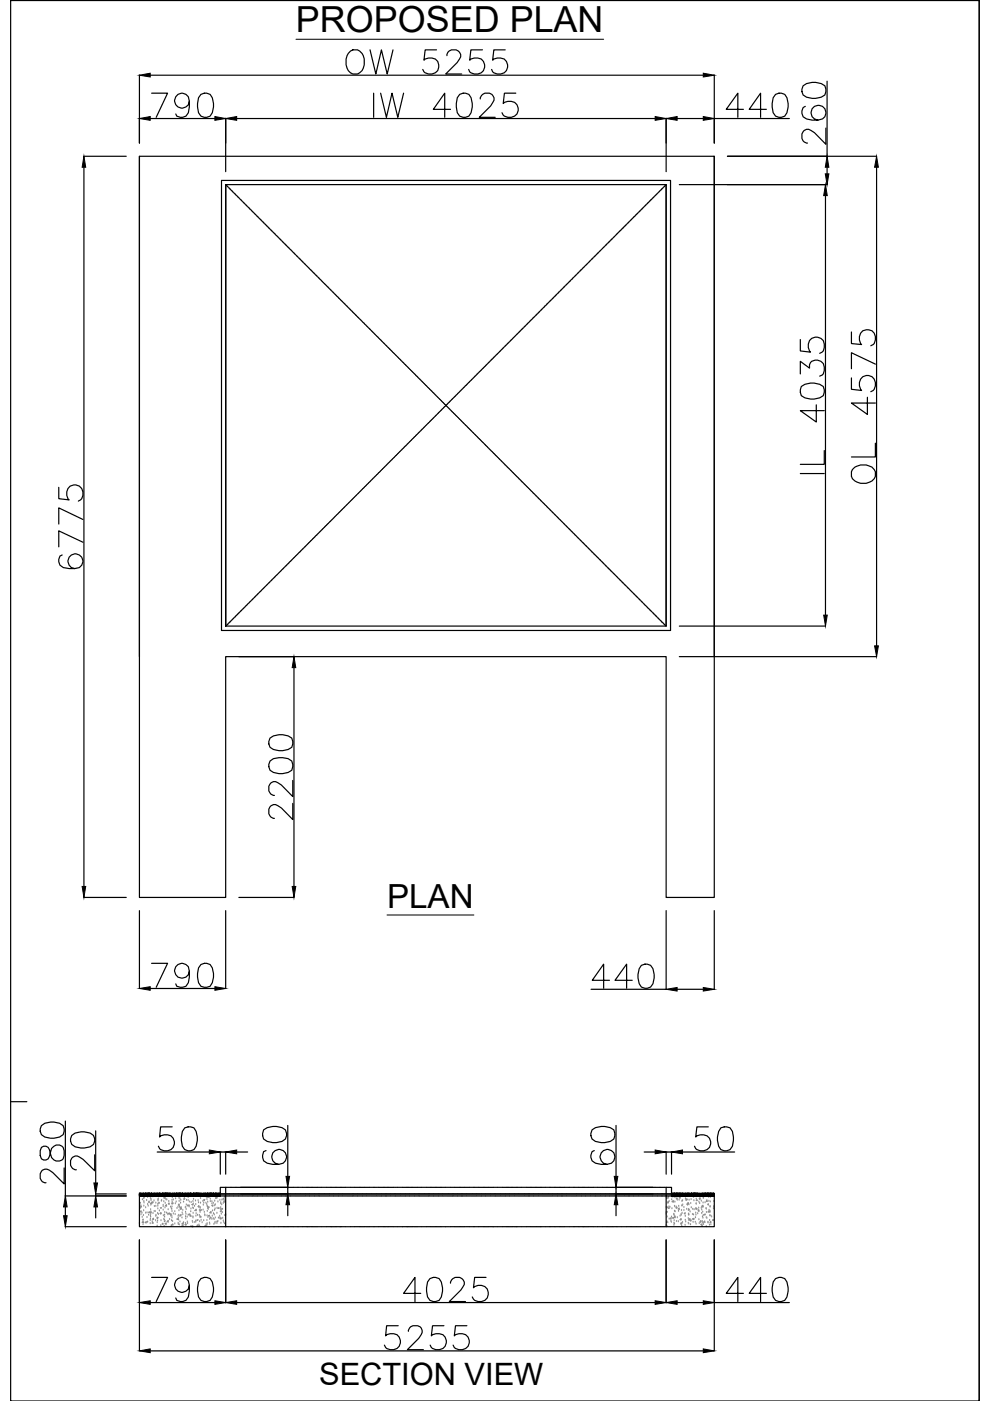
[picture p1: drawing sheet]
<svg xmlns="http://www.w3.org/2000/svg" width="210mm" height="297mm" viewBox="0 0 210 297" stroke-linecap="round" stroke-linejoin="round" font-family="sans-serif">
<defs><g id="words">
<text font-size="7.6" x="62.8" y="6.7">PROPOSED PLAN</text>
<text font-size="7" x="82.1" y="192.5">PLAN</text>
<text font-size="6.5" x="67.7" y="293.7">SECTION VIEW</text>
</g></defs>
<!-- layer: 0 -->
<g fill="none" stroke="#000" stroke-width=".25">
<path d="M2.3 .1h205.3v296.9h-205.3zM29.6 15.9v14.4M31.8 15.9h117.3M32.1 19.8h3.4l-2.4 5.1M74.3 10.8a1.95 1.95 0 0 1 2.9 1.7 2.78 2.78 0 0 1-1.4 3.2 1.98 1.98 0 0 1-2.4-2 3 3 0 0 1 .9-2.9zM78.5 10.6l1.2 5.1 1.2-5.1 1.2 5.1 1.2-5.1M79.2 19.8v5.1M80.7 19.8l1.2 5.1 1.2-5.1 1.2 5.1 1.3-5.1M92.6 10.6h-2.5l-.2 2.2a1.81 1.81 0 0 1 2.7 0 1.81 1.81 0 0 1-.3 2.6 1.85 1.85 0 0 1-2.7-.7M94.8 11.8a1.22 1.22 0 0 1 .9-1.2h1a1.27 1.27 0 0 1 .7 1.9l-.5 .8-2.4 2.4h3.4M102.3 10.6h-2.5l-.2 2.2a1.84 1.84 0 0 1 2.5-.3 1.84 1.84 0 0 1 .4 2.5 2.03 2.03 0 0 1-2.9 .2l-.2-.5M107.1 10.6h-2.4l-.2 2.2a2.04 2.04 0 0 1 2.9 .2 1.79 1.79 0 0 1-.7 2.6 1.79 1.79 0 0 1-2.5-.9"/>
<path d="M109.4 19.8h-2.5l-.2 2.2a1.81 1.81 0 0 1 2.7 0 1.81 1.81 0 0 1-.3 2.6 1.85 1.85 0 0 1-2.7-.7M151.4 15.9v14.4M170.3 18.2a4 4 0 0 1 4.6 0l.2 .7-.2 1.2a4 4 0 0 1-4.6 0l-.3-.7zM175.4 17.2v15.9M207.6 .1h.1M207.6 .1v296.9M17.8 33.1h9M17.8 35.5v152.4M29.6 33.1v157.2h18.3v-51.1h93.3v51.1h10.2v-157.2M31.8 25.1h13.8M40.1 21.5a1.58 1.58 0 0 1-2.2 1.3 1.58 1.58 0 0 1-.5-2.5 1.58 1.58 0 0 1 2.5 .2l.2 1-.2 2.4a1.67 1.67 0 0 1-2.4 .7l-.2-.4M42.6 20a1.62 1.62 0 0 1 2.4 .7 4.2 4.2 0 0 1-.5 3.9 1.67 1.67 0 0 1-2.4-.7l-.2-1.9 .2-1.3z"/>
<path d="M47 38.3h95.2v95.4h-95.2zM47.9 39.1h93.3v93.6h-93.3v-93.6v93.6M47.9 25.1v11.3M50.2 25.1h88.7M95.5 23.2h-3.6l2.4-3.4v5.1M97.5 20a1.62 1.62 0 0 1 2.4 .7 4.2 4.2 0 0 1-.5 3.9 1.67 1.67 0 0 1-2.4-.7l-.3-1.9 .3-1.3zM101.8 21a1.35 1.35 0 0 1 1-1.2h1a1.27 1.27 0 0 1 .7 1.9l-.5 .8-2.4 2.4h3.4M141.2 25.1v11.3M141.2 39.1v93.6M143.6 25.1h5.5M144 39.1h31.4M151.4 25.1h16"/>
<path d="M154.2 33.1h31.7M157.6 23.2h-3.6l2.4-3.4v5.1M162.5 23.2h-3.7l2.5-3.4v5.1M164.4 20a1.62 1.62 0 0 1 2.4 .7 4.2 4.2 0 0 1-.4 3.9 1.67 1.67 0 0 1-2.5-.7l-.2-1.9 .2-1.3zM170.7 22.5a1.46 1.46 0 0 0-.7 1.5 1.46 1.46 0 0 0 1 1.2l1.2 .3h1.2l1-.3a1.57 1.57 0 0 0 .1-2.5 1.57 1.57 0 0 0-2.4 .6 1.57 1.57 0 0 0 1.3 2.2M175.1 27.2v3.4l-2.4-2.5-.7-.4a1.2 1.2 0 0 0-2 .7v1a1.26 1.26 0 0 0 1.2 .9M175.4 35.5v1.4M185.9 35.5v101.4M175 41.5v88.9M169.7 79.3v-2.7l1.9 1.4a1.48 1.48 0 0 1 .7-1.5 1.48 1.48 0 0 1 1.7 .1 2.05 2.05 0 0 1 .3 2.9l-.5 .2M169.7 72v2.4l2.1 .3a1.83 1.83 0 0 1 .1-2.7 1.83 1.83 0 0 1 2.7 .2 2.23 2.23 0 0 1-.3 2.5l-.5 .2M180.5 70.4v2.4l2.2 .3a1.81 1.81 0 0 1 0-2.7 1.81 1.81 0 0 1 2.6 .2 1.85 1.85 0 0 1-.7 2.7"/>
<path d="M185.6 77.2l-5.1-2.4v3.4M169.9 81.9a4 4 0 0 1 4.7 0l.2 .8-.2 1.2a4 4 0 0 1-4.7 0l-.2-.7zM173.1 85.8v3.7l-3.4-2.4h5.1M174.8 95.5v3h-5.1M180.5 80.1v2.4l2.2 .3a1.81 1.81 0 0 1 0-2.7 1.81 1.81 0 0 1 2.6 .3 1.85 1.85 0 0 1-.7 2.6M180.7 99.6a2.99 2.99 0 0 1 4.9 .4 2.35 2.35 0 0 1-3.1 2.5 2.13 2.13 0 0 1-2-2.5zM183.9 84.2v3.7l-3.4-2.4h5.1M185.6 94v2.9h-5.1M12.5 103.3v2.4l2.2 .3a1.81 1.81 0 0 1 0-2.7 1.81 1.81 0 0 1 2.6 .3 1.85 1.85 0 0 1-.7 2.6M13.2 117.7l-.5 .2a1.67 1.67 0 0 0 .7 2.4l1.3 .3h1.1l1-.3a1.58 1.58 0 0 0 .3-2.5 1.58 1.58 0 0 0-2.5 .5 1.58 1.58 0 0 0 1.2 2.3M17.6 115l-5.1-2.4v3.3M17.6 110.1l-5.1-2.4v3.4"/>
<path d="M169.7 100.4h5.1M29.6 139.2v-106.1h121.8v106.1M50.6 139.2h11.7M144 132.7h31M144 139.2h41.9M57.2 156.5a4 4 0 0 1 4.7 0l.2 .7-.2 1.2a4 4 0 0 1-4.7 0l-.2-.7zM62.3 141.5v46.4M57.2 161.4a4 4 0 0 1 4.7 0l.2 .7-.2 1.2a4 4 0 0 1-4.7 0l-.2-.8zM62.1 170.3v3.5l-2.4-2.5-.8-.5a1.2 1.2 0 0 0-1.9 .8v.9a1.26 1.26 0 0 0 1.2 1M62.1 165.5v3.4l-2.4-2.5-.8-.4a1.2 1.2 0 0 0-1.9 .7v1a1.26 1.26 0 0 0 1.2 .9M17.8 190.3h9M29.6 193.1v16.5"/>
<path d="M47.9 193.1v16.5M50.6 190.3h11.7M141.2 193.1v16.7M151.4 193.1v16.7M31.8 209.6h13.8M32.1 204.2h3.4l-2.4 5.1M40.1 205.9a1.58 1.58 0 0 1-2.2 1.3 1.58 1.58 0 0 1-.5-2.5 1.58 1.58 0 0 1 2.5 .3 4.8 4.8 0 0 1-.5 4.1l-1.2 .2-.7-.2-.2-.5M42.6 204.5a1.62 1.62 0 0 1 2.4 .7 4.2 4.2 0 0 1-.5 3.9 1.72 1.72 0 0 1-2.4-.7 4.3 4.3 0 0 1 .5-3.9zM125.3 209.7h15.9M129.2 207.8h-3.6l2.4-3.4v5.1M134 207.8h-3.6l2.5-3.4v5.1M136 204.7a1.67 1.67 0 0 1 2.4 .7 4.1 4.1 0 0 1-.5 3.9 1.63 1.63 0 0 1-2.4-.7 4.2 4.2 0 0 1 .5-3.9z"/>
<path d="M143.6 209.7h5.5M2.3 233.6h3.4M8.8 238.7a3.8 3.8 0 0 1 4.6 0 1.69 1.69 0 0 1-.8 2.4 4 4 0 0 1-3.8-.5l-.3-.8zM13.9 237.7l-.1 15.9h13M20.3 239.8v11M36.5 238.9h-2.4l-.3 2.2a1.81 1.81 0 0 1 2.7 0 1.81 1.81 0 0 1-.2 2.6 1.85 1.85 0 0 1-2.7-.7M39.2 239.1l.7-.2 1.2 .2a4 4 0 0 1 0 4.6 1.67 1.67 0 0 1-2.4-.7 4.4 4.4 0 0 1 .5-3.9zM55.9 239.6a4 4 0 0 1 4.6 0 1.67 1.67 0 0 1-.7 2.4 4.1 4.1 0 0 1-3.9-.5l-.2-.7zM61 238.6v10.8M125.5 239.6a4 4 0 0 1 4.6 0 1.72 1.72 0 0 1-.7 2.4 4 4 0 0 1-3.9-.5l-.2-.7zM130.6 238.6v10.8M150.2 238.9h-2.4l-.3 2.2a1.81 1.81 0 0 1 2.7 0 1.81 1.81 0 0 1-.3 2.6 1.85 1.85 0 0 1-2.7-.7"/>
<path d="M152.8 239.1a1.72 1.72 0 0 1 2.5 .8 4.3 4.3 0 0 1-.5 3.8 1.62 1.62 0 0 1-2.4-.7 4.2 4.2 0 0 1 .4-3.9zM8.8 243.3l-.3 .7v1l.3 .7a1.01 1.01 0 0 0 1.7-.5l.2-1a1.45 1.45 0 0 1 1.3-1.5 1.45 1.45 0 0 1 1.6 1.3v1a1.45 1.45 0 0 1-1.6 1.2 1.45 1.45 0 0 1-1.3-1.5l-.2-1a1.02 1.02 0 0 0-1.7-.4zM13.6 247.6v3.4l-2.4-2.4a1.54 1.54 0 0 0-2.4-.2l-.3 .5v.9a1.16 1.16 0 0 0 1.3 1M13.9 255.9v1.9M15.2 240.7a3.8 3.8 0 0 1 4.6 0 1.63 1.63 0 0 1-.7 2.4 4.1 4.1 0 0 1-3.9-.5l-.2-.7zM20.1 244.8v3.4l-2.5-2.4-.7-.5a1.2 1.2 0 0 0-1.9 .8v.9a1.25 1.25 0 0 0 1.2 1M20.2 253.1h6.6M20.3 253.1v.5M20.3 255.9v2.3M29.6 253.6h17.1v-1.9h1.2v8.4h-18.3zM29.6 253.1h.1M29.6 253.4h.1"/>
<path d="M29.6 253.1h17.1v.5h-17.1zM29.6 253.3h.1M29.6 253.6h.1M29.6 253.1v.1M29.7 253.2h.1M29.7 253.1l-.1 .1M29.7 253.2l-.1 .2M29.7 253.3l-.1 .1M29.7 253.4l-.1 .2M29.7 253.4l-.1 .1M29.8 253.1h.1M29.8 253.4h.1"/>
<path d="M29.8 253.2l-.1 .1M29.8 253.4l-.1 .1M29.8 253.5l-.1 .1M29.8 253.3h.1M29.8 253.4l-.2 .1M29.8 253.1l-.1 .1M29.9 253.3h.1M29.9 253.6h.1M29.9 253.1l-.1 .1M29.9 253.5h-.1M29.9 253.5h.1M29.9 253.4l-.2 .2"/>
<path d="M29.9 253.2v.1M29.9 253.5l-.1 .1M29.9 253.2l-.2 .2M29.9 253.4h.1M29.9 253.3v.1M30 253.2l-.2 .2M30 253.4h.1M30 253.6h.1M30 253.4l-.1 .1M30 253.1h.1M30 253.2v.1M30 253.5h.1"/>
<path d="M30.1 253.2l-.2 .2M30.1 253.5h.1M30.1 253.6h.1M30.1 253.1l-.2 .1M30.1 253.3l-.1 .1M30.1 253.4h.1M30.1 253.4l-.1 .1M30.1 253.5l-.1 .1M30.2 253.3l-.3 .3M30.2 253.5h.1M30.2 253.1h.1M30.2 253.5l-.1 .1"/>
<path d="M30.2 253.6h.1M30.2 253.2h-.1M30.2 253.4l-.1 .1M30.2 253.2l-.3 .2M30.2 253.3v.1M30.2 253.1l-.1 .2M30.3 253.1h.1M30.3 253.3h.1M30.3 253.4l-.1 .2M30.3 253.1v.1M30.3 253.3v.1M30.4 253.2h.1"/>
<path d="M30.4 253.3l.2-.2-.2 .3M30.4 253.3l-.2 .1M30.4 253.2h-.1M30.4 253.4l-.1 .1M30.4 253.5l-.1 .1M30.4 253.1l-.2 .4M30.4 253.6h.1M30.4 253.4h-.1M30.4 253.3v.1M30.5 253.4h.1M30.5 253.1l-.1 .1M30.5 253.4l-.3 .2"/>
<path d="M30.5 253.4l-.1 .2M30.5 253.1h.1M30.5 253.2v.1M30.5 253.5v.1M30.5 253.3h.1M30.6 253.5h-.1M30.6 253.4h.1M30.6 253.5h.1M30.6 253.5v.1M30.7 253.6h.1M30.7 253.1l-.1 .2M30.7 253.4l-.2 .2"/>
<path d="M30.7 253.2l-.2 .1M30.7 253.1l-.1 .1M30.7 253.3l-.2 .1M30.7 253.2l-.2 .3M30.7 253.4v.1M30.7 253.1h.1M30.7 253.5h.1M30.7 253.3v.1M30.8 253.4l-.2 .2M30.8 253.5h.1M30.8 253.3l-.1 .1M30.8 253.2l-.1 .2"/>
<path d="M30.9 253.2h.1M30.9 253.6h.1M30.9 253.1h.1M30.9 253.1l-.2 .1M30.9 253.2l-.2 .1M30.9 253.4l-.1 .1M31 253.1h.1M31 253.5h.1M31 253.2l-.1 .1M31 253.2h.1M31 253.3h.1M31 253.4h-.2"/>
<path d="M31 253.3v.1M31 253.1l-.2 .3 .2-.1M31 253.2v.1M31 253.4v.1M31.1 253.2h.1M31.1 253.4h.1M31.1 253.3h-.1M31.1 253.6h.1M31.1 253.1v.1M31.1 253.2h-.1M31.1 253.4l-.1 .2M31.1 253.3v.1"/>
<path d="M31.2 253.3h.1M31.2 253.4h.1M31.2 253.1h.1M31.2 253.5h.1M31.3 253.1l-.4 .4M31.3 253.5h.1M31.3 253.4l-.2 .1M31.3 253.4h.1M31.3 253.3h-.1M31.3 253.2l-.1 .2M31.3 253.3l-.2 .3M31.3 253.2v.1"/>
<path d="M31.4 253.1h.1M31.4 253.4l-.2 .1M31.4 253.1l-.1 .1M31.4 253.2l-.2 .1M31.4 253.2l-.1 .2M31.4 253.4l-.1 .2M31.5 253.1l-.1 .1M31.5 253.4h-.2M31.5 253.2l-.2 .2M31.5 253.1v.1M31.5 253.4l-.1 .1M31.6 253.1h.1"/>
<path d="M31.6 253.2h.1M31.6 253.5l-.2 .1M31.6 253.3h-.1M31.6 253.6h.1M31.6 253.1v.1M31.6 253.1l-.1 .1M31.6 253.2l-.2 .2M31.6 253.3l-.1 .2M31.6 253.3h.1M31.6 253.4v.1M31.7 253.1h.1M31.7 253.3h.1"/>
<path d="M31.7 253.2l-.1 .1M31.7 253.3l-.2 .1M31.7 253.1l-.2 .3M31.7 253.2h.1M31.7 253.4h.1M31.8 253.1h.1M31.8 253.3l-.2 .1M31.8 253.4h.1M31.8 253.2l-.1 .1M31.8 253.5l-.2 .1M31.8 253.3l-.2 .2M31.8 253.3h.1"/>
<path d="M31.8 253.5h.1M31.8 253.6h.1M31.8 253.1l-.1 .1M31.8 253.2h.1M31.9 253.6h.1M31.9 253.2l-.1 .1M31.9 253.4l-.1 .2M31.9 253.4l-.3 .2 .2-.2M31.9 253.5h.1M32 253.1l-.2 .1M32 253.2l-.2 .2M32 253.1l-.1 .3"/>
<path d="M32 253.5l-.1 .1M32 253.1h.1M32 253.2v.1M32 253.3h-.1M32 253.5h.1M32.1 253.6h.1M32.1 253.1l-.1 .1M32.1 253.3l-.2 .2M32.1 253.4h-.1M32.1 253.1h.1M32.1 253.4l-.1 .2M32.1 253.1v.1"/>
<path d="M32.1 253.3h.1M32.1 253.3l-.2 .1M32.1 253.2v.2M32.2 253.2h.1M32.2 253.6h.1M32.2 253.4l-.1 .2M32.2 253.1l-.2 .2M32.2 253.3l.2-.1-.3 .2zM32.2 253.2v.1M32.2 253.5l-.2 .1M32.2 253.4v.1M32.3 253.3h-.1"/>
<path d="M32.3 253.5l-.1 .1M32.3 253.4h.1M32.3 253.6h.1M32.3 253.1h.1M32.3 253.1l-.1 .1M32.4 253.6h.1M32.4 253.3l-.1 .1M32.4 253.5l-.1 .1M32.4 253.4h.1M32.4 253.3v.1M32.4 253.1v.1M32.4 253.2v.1"/>
<path d="M32.5 253.1h.1M32.5 253.3l-.3 .2M32.5 253.2l-.1 .1M32.5 253.5h-.1M32.5 253.4l-.1 .2M32.5 253.6h.1M32.5 253.5v.1M32.6 253.4l-.2 .2M32.6 253.5h.1M32.6 253.3h-.1M32.6 253.1h.1M32.6 253.2l-.1 .2"/>
<path d="M32.7 253.6h.1M32.7 253.1l-.3 .1M32.7 253.2h.1M32.7 253.3l.1-.2-.2 .3M32.7 253.5l-.1 .1M32.7 253.2l-.2 .2M32.7 253.1v.1M32.7 253.4v.1M32.7 253.1h.1M32.7 253.4l-.1 .2M32.8 253.3h.1M32.8 253.6h.1"/>
<path d="M32.8 253.4l-.2 .1M32.8 253.3l-.1 .1M32.8 253.4l-.1 .2M32.8 253.5l-.1 .1M32.9 253.3h.1M32.9 253.4h.1M32.9 253.6h.1M32.9 253.1h.1M32.9 253.3l-.1 .1M32.9 253.5l-.1 .1M32.9 253.1v.1M32.9 253.2l-.1 .1"/>
<path d="M32.9 253.4l-.2 .1M32.9 253.2v.1M32.9 253.5h.1M33 253.2l-.2 .2M33 253.6h.1M33 253.1l-.1 .1M33 253.5h.1M33 253.4h.1M33.1 253.3l-.2 .2M33.1 253.5h.1M33.1 253.1h.1M33.1 253.2l-.1 .1"/>
<path d="M33.1 253.6h.1M33.1 253.2l-.2 .2M33.1 253.3v.1M33.1 253.4l-.1 .1M33.2 253.6h.1M33.2 253.1l-.1 .1M33.2 253.2l-.1 .1M33.2 253.1h.1M33.2 253.5v.1M33.2 253.2l-.3 .4M33.2 253.4l-.1 .1M33.2 253.1v.1"/>
<path d="M33.2 253.3l-.1 .2M33.3 253.3l.2-.2-.2 .3M33.3 253.3h-.1M33.3 253.4l-.1 .1M33.3 253.5l-.1 .1M33.3 253.2h.1M33.3 253.6h.1M33.3 253.1h.1M33.3 253.3v.1M33.3 244.2h11.1M33.4 253.6h.1M33.4 253.1l-.1 .1"/>
<path d="M33.4 253.4l-.1 .2M33.4 253.4l-.1 .1M33.4 253.1h.1M33.4 253.4h.1M33.4 253.2v.1M33.5 253.3h.1M33.5 253.3h-.1M33.5 253.4h-.3M33.5 253.5l-.1 .1M33.5 253.5h-.1M33.5 253.4h.1M33.5 253.5h.1"/>
<path d="M33.5 253.4v.1M33.5 253.5v.1M33.6 253.4h.1M33.6 253.6h.1M33.6 253.1h.1M33.6 253.1l-.1 .1M33.6 253.3l-.1 .1M33.6 253.2l-.2 .4M33.6 253.1l-.1 .2M33.6 253.4v.1M33.7 253.1h.1M33.7 253.5h.1"/>
<path d="M33.7 253.3l-.1 .1M33.7 253.5h-.1M33.7 253.6h.1M33.7 253.1l-.2 .1M33.8 253.5l-.2 .1M33.8 253.2l-.2 .2M33.8 253.4l-.1 .1M33.8 253.2h.1M33.8 253.3l-.3 .3M33.8 253.1l-.2 .2M33.8 253.2v.1M33.8 253.5v.1"/>
<path d="M33.8 253.2l-.1 .1M33.9 253.1h.1M33.9 253.5h.1M33.9 253.3l-.1 .1M33.9 253.4l-.1 .1M33.9 253.3h.1M33.9 253.3l-.1 .2M34 253.3h.1M34 253.1l-.2 .2M34 253.4l-.1 .1M34 253.5h-.1M34 253.2h.1"/>
<path d="M34 253.4v.1M34 253.5l-.1 .1M34.1 253.1l-.2 .2M34.1 253.6h.1M34.1 253.1v.1M34.1 253.2h-.1M34.1 253.3h.1M34.1 253.4h.1M34.1 253.1h.1M34.1 253.2l-.1 .2M34.2 253.5h.1M34.2 253.4l-.1 .1"/>
<path d="M34.2 253.4h.1M34.2 253.2v.1M34.2 253.5h-.1M34.3 253.1l-.6 .3M34.3 253.2l-.3 .4M34.3 253.4h.1M34.3 253.4l-.2 .1M34.3 253.6h.1M34.3 253.1h.1M34.3 253.2l-.2 .1M34.3 253.1v.1M34.3 253.2v.1"/>
<path d="M34.3 253.4v.1M34.3 253.5h.1M34.4 253.5h.1M34.4 253.3l-.1 .1M34.4 253.1l-.1 .1M34.4 253.4v.1M34.5 253.1h.1M34.5 253.2h.1M34.5 253.2l-.2 .2M34.5 253.6h.1M34.5 253.1l-.2 .2M34.5 253.3l-.1 .2"/>
<path d="M34.6 253.1h.1M34.6 253.3h.1M34.6 253.5l-.3 .1M34.6 253.2h-.1M34.6 253.4l-.3 .1M34.6 253.4h-.1M34.6 253.3l-.2 .1M34.6 253.2v.1M34.6 253.1l-.3 .3M34.6 253.2h.1M34.7 253.4h.1M34.7 253.2l-.1 .1"/>
<path d="M34.7 253.5h-.1M34.7 253.3l-.1 .1M34.7 253.5v.1M34.8 253.4h.1M34.8 253.6h.1M34.8 253.1v.1M34.8 253.1l-.2 .1M34.8 253.2h-.1M34.8 253.4h-.1M34.8 253.2l-.2 .3M34.8 253.4v.1M34.9 253.1h.1"/>
<path d="M34.9 253.4l-.3 .2 .1-.2M34.9 253.5h.1M34.9 253.4l-.2 .2M34.9 253.1l-.1 .3M34.9 253.4h.1M34.9 253.3l-.2 .1M34.9 253.2v.1M35 253.6h.1M35 253.1l-.2 .2M35 253.5l-.1 .1M35 253.1h.1M35 253.4l-.2 .2 .1-.1"/>
<path d="M35 253.1v.1M35 253.4h.1M35.1 253.1h.1M35.1 253.3l-.2 .1M35.1 253.2l-.2 .2M35.1 253.2h.1M35.1 253.4h.1M35.2 253.1l-.3 .2M35.2 253.2h.1M35.2 253.4l-.1 .2M35.2 253.2l-.1 .1M35.2 253.1l-.1 .1"/>
<path d="M35.2 253.5h-.1M35.2 253.1h.1M35.2 253.3h.1M35.2 253.5v.1M35.2 253.2l-.1 .2M35.2 253.4h.1M35.2 253.6h.1M35.2 253.1v.1M35.2 253.4l-.2 .1M35.2 253.3v.1M35.3 253.3h.1M35.3 253.6h.1"/>
<path d="M35.3 253.2h-.1M35.3 253.5l-.1 .1M35.3 253.1h.1M35.3 253.4h.1M35.3 253.3v.1M35.3 253.5v.1M35.4 253.1l-.3 .3M35.4 253.4l-.2 .1M35.4 253.1h.1M35.4 253.3l-.2 .2M35.4 253.4h.1M35.4 253.2v.1"/>
<path d="M35.4 253.6h.1M35.4 253.5v.1M35.5 253.5h.1M35.5 253.1l-.2 .2M35.5 253.2h-.1M35.5 253.1h.1M35.5 253.3l-.1 .1M35.6 253.6h.1M35.6 253.1l-.2 .3M35.6 253.2h.1M35.6 253.2l-.2 .1M35.6 253.1l-.2 .4"/>
<path d="M35.6 253.4v.1M35.7 253.1h.1M35.7 253.3h-.1M35.7 253.5l-.1 .1M35.7 253.6h.1M35.7 253.1v.1M35.7 253.1l-.1 .2M35.7 253.2h.1M35.8 253.3l-.3 .3 .1-.1M35.8 253.3h.1M35.8 253.1h.1M35.8 253.5l-.1 .1"/>
<path d="M35.8 253.2l-.4 .4M35.8 253.1l-.1 .2M35.8 253.4l-.1 .1M35.9 253.1h.1M35.9 253.4h.1M35.9 253.2l-.1 .1M35.9 253.5h-.1M35.9 253.5l-.2 .1M35.9 253.1l-.1 .1M35.9 253.3h.1M36 253.2l-.3 .4M36 253.5h.1"/>
<path d="M36 253.2h.1M36 253.1l-.1 .1M36 253.4h-.1M36 253.1h.1M36 253.3l-.2 .2M36 253.2l-.2 .2M36 253.4v.1M36 253.4h.1M36 253.6h.1M36 253.3v.1M36.1 253.6h.1M36.1 253.1h.1"/>
<path d="M36.1 253.2v.1M36.1 253.3l-.1 .2M36.1 253.5h.1M36.2 253.6h.1M36.2 253.1l-.2 .2M36.2 253.2h.1M36.2 253.4l-.1 .2M36.2 253.3h-.1M36.2 253.4h.1M36.3 253.3l-.4 .2M36.3 253.2l-.3 .3M36.3 253.1h.1"/>
<path d="M36.3 253.6h.1M36.3 253.4l-.2 .2M36.3 253.1l-.1 .1M36.3 253.2h.1M36.3 253.4l-.1 .2 .1-.1M36.4 253.4l.1-.2-.1 .2M36.4 253.4h-.1M36.4 253.3h.1M36.4 253.6h.1M36.4 253.1l-.1 .2M36.4 253.4h.1M36.5 253.2h-.1"/>
<path d="M36.5 253.2l-.1 .1M36.5 253.4l-.1 .1M36.5 253.4h.1M36.5 253.6h.1M36.5 253.3v.1M36.5 253.1l-.2 .3M36.5 253.1v.1M36.5 253.2l.2-.1-.1 .3M36.5 253.4l-.2 .2 .2-.1M36.6 253.1h.1M36.6 253.4h.1M36.6 253.5h-.1"/>
<path d="M36.6 253.5h.1M36.6 253.6h.1M36.7 253.5h.1M36.7 253.2l.1-.1-.1 .2M36.7 253.4h-.1M36.7 253.4l-.1 .2M36.7 253.3l-.2 .3M36.7 253.5v.1M36.8 253.6h.1M36.8 253.4l-.1 .1M36.8 253.2l-.2 .1M36.8 253.1h.1"/>
<path d="M36.8 253.3v.2M36.8 253.5v.1M36.9 253.3h.1M36.9 253.4l-.2 .2M36.9 253.3l-.1 .1M36.9 253.1l-.1 .1M36.9 253.2h.1M36.9 253.3l-.2 .1M36.9 253.5l-.1 .1M37 253.1l-.2 .2M37 253.2h.1M37 253.6h.1"/>
<path d="M37 253.1v.1M37 253.4l-.2 .1M37 253.4h.1M37 253.4l-.1 .1M37 253.4l-.1 .2M37.1 253.1h.1M37.1 253.4h.1M37.1 253.5h.1M37.1 253.2l-.1 .1M37.1 253.3h.1M37.1 253.1l-.2 .3M37.1 253.2l-.1 .2"/>
<path d="M37.2 253.4h.1M37.2 253.5h.1M37.2 253.6h.1M37.2 253.1v.1M37.2 253.2l-.1 .1M37.2 253.3v.1M37.3 253.2l-.3 .3M37.3 253.6h.1M37.3 253.1h.1M37.3 253.5h.1M37.4 253.4l-.2 .2 .1-.2M37.4 253.5h.1"/>
<path d="M37.4 253.2l-.1 .1M37.4 253.1l-.1 .1M37.4 253.4h.2l-.1 .1M37.4 253.2l-.1 .2M37.4 253.2h.1M37.4 253.6h.1M37.4 253.1h.1M37.4 253.1v.1M37.4 253.3v.2M37.4 253.5v.1M37.5 253.1h.1M37.5 253.4l-.2 .2"/>
<path d="M37.5 253.2l-.2 .1M37.5 253.4h-.1M37.5 253.3l-.1 .1M37.5 253.2v.1M37.6 253.1l-.5 .3M37.6 253.2h.1M37.6 253.3h.1M37.6 253.3l-.1 .1M37.6 253.1v.1M37.6 253.4h.1M37.6 253.4l-.1 .1M37.6 253.5v.1"/>
<path d="M37.7 253.4h.1M37.7 253.6h.1M37.7 253.1v.1M37.7 253.2h-.1M37.7 253.1l-.2 .2M37.7 253.3l-.1 .1M37.7 253.4h-.1M37.7 253.3h.1M37.7 253.4v.1M37.8 253.1h.1M37.8 253.5h.1M37.8 253.4h-.1"/>
<path d="M37.8 253.1l-.3 .4M37.8 253.4h.1M37.9 253.4h.1M37.9 253.3h-.1M37.9 253.2l-.2 .2M37.9 253.5h-.1M37.9 253.3l-.3 .3M37.9 253.2v.1M37.9 253.5v.1M37.9 253.1h.1M37.9 253.4l-.1 .1M37.9 253.6h.1"/>
<path d="M37.9 253.1l-.1 .1M37.9 253.2l-.2 .1M38 253.1h.1M38 253.3l-.1 .1M38 253.2l-.1 .2M38 253.4l-.1 .1M38 253.4h-.2M38.1 253.1l-.2 .1M38.1 253.4l-.2 .2M38.1 253.5h-.1M38.1 253.1h.1M38.1 253.2h.1"/>
<path d="M38.1 253.3h.1M38.1 253.4v.1M38.1 253.5v.1M38.2 253.6h.1M38.2 253.1h.1M38.2 253.1l-.2 .3M38.2 253.2l-.1 .1M38.2 253.3l-.1 .1M38.2 253.3h.1M38.2 253.2h.1M38.2 253.4v.1M38.2 253.2v.1"/>
<path d="M38.3 253.2h.1M38.3 253.4h-.1M38.3 253.1h.1M38.3 253.3l-.1 .1M38.3 253.4h.1M38.3 253.2v.1M38.3 253.5l-.2 .1M38.3 253.4v.1M38.4 253.3l-.2 .3M38.4 253.4h.1M38.4 253.3h-.1M38.4 253.5l-.1 .1"/>
<path d="M38.4 253.1l-.4 .3M38.4 253.5h.1M38.4 253.6h.1M38.4 253.1h.1M38.4 253.2h-.1M38.5 253.6h.1M38.5 253.4l-.1 .2M38.5 253.5h.1M38.5 253.1l-.1 .2M38.5 253.2v.1M38.5 253.1v.1M38.5 253.4v.1"/>
<path d="M38.5 253.5v.1M38.6 253.1h.1M38.6 253.3l-.2 .1M38.6 253.2l-.1 .2M38.6 253.5h-.1M38.6 253.6h.1M38.6 253.1l-.1 .1M38.6 253.3v.1M38.6 253.4h-.1M38.7 253.1h.1M38.7 253.6h.1M38.7 253.2h-.1"/>
<path d="M38.7 253.3l-.5 .3M38.7 253.3h.1M38.7 253.2l-.2 .4M38.7 253.5v.1M38.7 253.2h.1M38.7 253.4l-.1 .2M38.8 253.1l-.2 .2M38.8 253.2h.1M38.8 253.2l-.1 .1M38.8 253.4l-.1 .1M38.8 253.5h-.1M38.8 253.1l-.1 .1"/>
<path d="M38.8 253.3h.1M38.8 253.5v.1M38.9 253.2l-.2 .2 .2-.2M38.9 253.4h.1M38.9 253.6h.1M38.9 253.1h.1M38.9 253.1l-.1 .1M38.9 253.2h.1M38.9 253.5l-.1 .1M39 253.4h.1M39 253.3l-.2 .1M39 253.2l-.1 .1"/>
<path d="M39 253.1v.1M39 253.4l-.1 .1M39 253.1h.1M39 253.3l-.2 .2M39 253.2v.1M39 253.5h.1M39.1 253.4l-.1 .2M39.1 253.6h.1M39.1 253.1l-.1 .1M39.1 253.2h.1M39.1 253.5l-.1 .1M39.1 253.5h.1"/>
<path d="M39.1 253.4h.1M39.2 253.1h.1M39.2 253.3l-.1 .1M39.2 253.6h.1M39.2 253.4h.1M39.3 253.1l-.2 .1M39.3 253.4l-.2 .2 .2-.1M39.3 253.2l-.3 .2M39.3 253.1l-.2 .2M39.3 253.1h.1M39.3 253.4l-.2 .1M39.3 253.2l-.1 .2"/>
<path d="M39.3 253.3h.1M39.3 253.6h.1M39.3 253.1v.1M39.3 253.3v.1M39.3 253.4h.1M39.4 253.2l-.1 .1M39.4 253.4l-.1 .1M39.4 253.3h.1M39.4 253.4h.1M39.4 253.6h.1M39.4 253.1h.1M39.4 253.3v.1"/>
<path d="M39.4 253.5v.1M39.5 253.2h.1l-.3 .2M39.5 253.6h.1M39.5 253.1l-.1 .1M39.5 253.3h-.1M39.5 253.4l-.2 .2v-.1M39.5 253.4h-.1M39.5 253.1h.1M39.5 253.4h.1M39.6 253.6h.1M39.6 253.5l-.1 .1M39.6 253.5h.1"/>
<path d="M39.6 253.4h.1M39.6 253.3l-.1 .2 .2-.1M39.6 253.1h.1M39.6 253.2l-.1 .2M39.7 253.6h.1M39.7 253.2h-.1M39.7 253.3l-.1 .1M39.7 253.1l-.2 .2M39.8 253.1h.1M39.8 253.3l-.1 .2M39.8 253.5h-.1M39.8 253.5l-.1 .1"/>
<path d="M39.8 253.4l-.2 .1M39.8 253.1v.1M39.8 253.3l-.2 .2M39.8 253.1l-.1 .2M39.8 253.3l.3-.2-.3 .5M39.8 253.3h.1M39.8 253.4v.1M39.9 253.2h.1M39.9 253.6h.1M39.9 253.3l-.1 .1M39.9 253.1l-.1 .1M39.9 253.4l-.1 .2"/>
<path d="M40 253.1h.1M40 253.4h.1M40 253.2l-.1 .1M40 253.5l-.1 .1M40 253.3h.1M40 253.4h-.2M40.1 253.3h.1M40.1 253.4h-.1M40.1 253.5h-.1M40.1 253.4h.1M40.1 253.5h.1M40.1 253.4v.1"/>
<path d="M40.1 253.5l-.1 .1M40.1 253.6h.1M40.1 253.1v.2M40.1 253.1v.1M40.1 253.3v.1M40.2 253.2l-.3 .3M40.2 253.4h.1M40.2 253.6h.1M40.2 253.4l-.1 .1M40.2 253.1h.1M40.2 253.5h.1M40.2 253.3v.1"/>
<path d="M40.3 253.5h.1M40.3 253.6h.1M40.3 253.3h-.1M40.3 253.2l-.2 .2M40.4 253.2h.1M40.4 253.2l-.3 .4M40.4 253.1h.1M40.4 253.1l-.3 .1M40.4 253.4l-.2 .2M40.4 253.2l-.2 .1M40.4 253.3l-.1 .1M40.4 253.2v.1"/>
<path d="M40.4 253.5l-.1 .1M40.5 253.3h.1M40.5 253.5l-.1 .1M40.5 253.3l-.1 .2M40.5 253.1l-.1 .1M40.6 253.2h.1M40.6 253.3h-.1M40.6 253.4l-.1 .2M40.6 253.1l-.2 .2M40.6 253.6h.1M40.6 253.1v.1M40.6 253.2h-.1"/>
<path d="M40.6 253.3l-.1 .2M40.6 253.4h.1M40.7 253.3h.1M40.7 253.4h.1M40.7 253.4l-.1 .1M40.7 253.1h.1M40.7 253.2v.1M40.7 253.3l-.3 .2M40.7 253.1l-.4 .4M40.7 253.5h.1M40.8 253.4h.1M40.8 253.2l-.1 .1"/>
<path d="M40.8 253.5h-.1M40.8 253.3l-.2 .3M40.8 253.2v.1M40.8 253.5v.1M40.9 253.4l-.2 .1M40.9 253.6h.1M40.9 253.1h.1M40.9 253.1l-.2 .1M40.9 253.2h-.1M40.9 253.2l-.1 .2M40.9 253.4v.1M40.9 253.5l-.1 .1"/>
<path d="M41 253.5h.1M41 253.2l-.1 .1M41 253.1h.1M41 253.2h.1M41 253.3l-.2 .1M41 253.2l-.1 .2M41 253.4v.1M41.1 253.2h.1M41.1 253.6h.1M41.1 253.1h.1M41.1 253.1l-.2 .1M41.1 253.3l-.1 .2"/>
<path d="M41.1 253.3h.1M41.1 253.4l-.2 .2M41.1 253.4h.1M41.2 253.1h.1M41.2 253.3h.1M41.2 253.2l-.1 .1M41.2 253.3l-.3 .2M41.2 253.1l-.3 .3M41.2 253.2h.1M41.2 253.4h.1M41.2 253.4v.1M41.2 253.2v.1"/>
<path d="M41.2 253.3v.1M41.2 253.5l-.2 .1M41.3 253.4h.1M41.3 253.3h-.1M41.3 253.5l-.1 .1M41.3 253.6h.1M41.3 253.1h.1M41.3 253.1l-.1 .1M41.3 253.2h-.1M41.4 253.6h.1M41.4 253.1l-.1 .1M41.4 253.4l-.1 .1"/>
<path d="M41.4 253.1h.1M41.4 253.4l-.2 .1M41.4 253.4l-.1 .2M41.4 253.5h.1M41.5 253.2l-.1 .2M41.5 253.5l-.1 .1M41.5 253.3l-.2 .1M41.5 253.2v.1M41.5 253.5h.1M41.5 253.6h.1M41.5 253.3v.1M41.5 253.5v.1"/>
<path d="M41.6 253.1l-.5 .4M41.6 253.1h.1M41.6 253.4l-.1 .2M41.6 253.2h-.1M41.6 253.4l.2-.2zM41.6 253.2l-.1 .2M41.6 253.3l-.1 .1M41.7 253.2h.1M41.7 253.4v.2M41.7 253.1l-.2 .2M41.7 253.2l-.1 .1M41.7 253.1v.1"/>
<path d="M41.7 253.4v.1M41.8 253.1h.1M41.8 253.3h-.1M41.8 253.5l-.1 .1M41.8 253.4h.1M41.8 253.6h.1M41.8 253.1v.1M41.8 253.3v.1M41.8 253.4l-.2 .1M41.8 253.3h.1M41.8 253.5v.1M41.9 253.1h.1"/>
<path d="M41.9 253.3h.1M41.9 253.4h.1M41.9 253.3l-.1 .1M41.9 253.4h-.1M41.9 253.5l-.1 .1M42 253.1h.1M42 253.3l-.3 .2M42 253.4h.1M42 253.2l-.1 .1M42 253.5h-.1M42 253.6h.1M42 253.1l-.1 .1"/>
<path d="M42 253.4l-.1 .1M42 253.5v.1M42.1 253.5h.1M42.1 253.2l-.3 .1M42.1 253.1l-.1 .1M42.1 253.4h-.1M42.1 253.1h.1M42.1 253.6h.1M42.1 253.2l-.1 .2M42.1 253.3l-.1 .1M42.1 253.4v.1M42.1 253.5v.1"/>
<path d="M42.2 253.1l-.1 .1M42.2 253.5l-.1 .1M42.2 253.2l-.2 .1M42.2 253.1l-.1 .3M42.2 253.1h.1M42.2 253.3h.1M42.2 253.5h.1M42.3 253.2l-.1 .1M42.3 253.6h.1M42.3 253.1l-.1 .1M42.3 253.4h-.1M42.3 253.4l-.1 .2"/>
<path d="M42.3 253.3l-.4 .3M42.3 253.3h.1M42.3 253.1h.1M42.3 253.5l.1 .1M42.3 253.2v.1M42.4 253.1l-.3 .4M42.4 253.2h.1M42.4 253.4l-.1 .1M42.4 253.1h.1M42.4 253.4h.1M42.4 253.2v.1M42.4 253.5l-.2 .1"/>
<path d="M42.4 253.4v.1M42.5 253.1l-.1 .1M42.5 253.3l-.2 .1M42.5 253.2l-.2 .2M42.5 253.4h.1M42.5 253.5h.1M42.5 253.6h.1M42.5 253.1h.1M42.5 253.2h.2M42.5 253.1v.1M42.6 253.5h.1M42.6 253.3l-.1 .1"/>
<path d="M42.6 253.4l-.1 .1M42.6 253.5l-.1 .1M42.6 253.4h.1M42.6 253.6h.1M42.6 253.3v.1M42.6 253.2v.1M42.6 253.1l-.1 .2M42.7 253.1h.1M42.7 253.2l-.3 .4M42.7 253.5h-.1M42.7 253.6h.1M42.7 253.3l-.1 .2"/>
<path d="M42.8 253.4l-.2 .2 .2-.1M42.8 253.3l-.2 .1M42.8 253.4h-.1M42.8 253.3l-.2 .3M42.8 253.1h.1M42.8 253.2v.1M42.9 253.6h.1M42.9 253.1l-.1 .1M42.9 253.2h.1M42.9 253.4l-.1 .2zM42.9 253.5v.1M43 253.3h.1"/>
<path d="M43 253.6h.1M43 253.1l-.1 .2M43 253.4h-.1M43 253.2l-.1 .1M43 253.4v.1M43 253.5l-.1 .1M43.1 253.1l-.3 .3M43.1 253.4h.1M43.1 253.6h.1M43.1 253.1h.1M43.1 253.3v.1M43.1 253.2l-.3 .3"/>
<path d="M43.1 253.1v.1M43.1 253.4l-.2 .1M43.2 253.1h.1M43.2 253.3l-.2 .1M43.2 253.4h.1M43.2 253.2l-.1 .1M43.2 253.5h.1M43.2 253.6h.1M43.2 253.5l-.1 .1M43.2 253.1l-.1 .1M43.2 253.2v.2M43.3 253.5h.1"/>
<path d="M43.3 253.1v.1M43.3 253.2l-.3 .4M43.3 253.6h.1M43.4 253.6h.1M43.4 253.2l-.2 .1M43.4 253.3l-.3 .2M43.4 253.1h.1M43.4 253.2h.1M43.4 253.3l-.1 .1M43.4 253.4l-.2 .1M43.4 253.5v.1M43.4 253.3h.1"/>
<path d="M43.5 253.2h.1M43.5 253.3h-.1M43.5 253.1l-.1 .2M43.5 253.3l-.2 .2M43.5 253.6h.1M43.5 253.1v.1M43.6 253.4h.1M43.6 253.4l-.2 .1M43.6 253.4l-.1 .2M43.6 253.1h.1M43.6 253.2v.1M43.7 253.1l-.4 .4"/>
<path d="M43.7 253.3h.1M43.7 253.4h-.1M43.7 253.2l-.3 .4M43.7 253.1v.1M43.7 253.3h-.1M43.7 253.5h-.1M43.7 253.4h.1M43.7 253.5h.1M43.7 253.5v.1M43.8 253.6h.1M43.8 253.1l-.1 .2M43.8 253.4l-.2 .1"/>
<path d="M43.8 253.2h-.1M43.8 253.1l-.1 .1M43.8 253.3l-.1 .1M43.8 253.2l-.2 .3M43.8 253.4v.1M43.9 253.1h.1M43.9 253.5h.1M43.9 253.4h-.1M43.9 253.3l-.1 .1M43.9 253.5h-.1M43.9 253.4l-.2 .2M44 253.5l-.2 .1"/>
<path d="M44 253.3h-.1M44 253.2l-.1 .2M44 253.2h.1M44 253.6h.1M44 253.1h.1M44 253.1l-.1 .1M44 253.3l-.1 .2M44 253.5v.1M44 253.2l-.2 .1M44.1 253.1h.1M44.1 253.3l-.2 .1M44.1 253.1l-.1 .2"/>
<path d="M44.1 253.2h.1M44.1 253.3h.1M44.1 253.3l-.1 .1M44.1 253.4l-.1 .1M44.2 253.3h.1M44.2 253.4l-.1 .2M44.2 253.1l-.2 .2M44.2 253.5l-.1 .1M44.2 253.2h.1M44.2 253.4h.1M44.2 253.4v.1M44.3 253.4h.1"/>
<path d="M44.3 253.6h.1M44.3 253.1h.1M44.3 253.2h-.1M44.3 253.1l-.1 .1M44.3 253.4h-.1M44.3 253.3l-.1 .1M44.3 253.3h.1M44.3 253.1v.1M44.3 253.5h.1M44.3 253.6l.2-.2-.1 .2M44.3 253.5v.1M44.4 253.5h.1"/>
<path d="M44.4 253.4l-.1 .1M44.4 253.4h.1M44.4 253.3h-.1M44.4 253.2v.1M44.5 253.3l-.3 .3M44.5 253.2l-.1 .1M44.5 253.1l-.5 .4M44.5 253.1h.1M44.5 253.6h.1M44.5 253.2l-.2 .2M44.6 253.3l-.1 .1M44.6 253.2l-.1 .1"/>
<path d="M44.6 253.4v.1M44.6 253.5h-.1M44.7 253.1h.1M44.7 253.2h.1M44.7 253.3h-.1M44.7 253.5l-.1 .1M44.7 253.6h.1M44.7 253.1l-.3 .3M44.7 253.2l-.1 .1M44.7 253.3l-.1 .2M44.8 253.3h.1M44.8 253.2h-.1"/>
<path d="M44.8 253.1h.1M44.8 253.2v.1M44.8 253.3l-.2 .1M44.8 253.2h.1M44.8 253.4h.1M44.9 253.1h.1M44.9 253.4h.1M44.9 253.2l-.1 .1M44.9 253.5l-.2 .1M44.9 253.4l-.1 .2M44.9 253.1l-.4 .3M44.9 253.3h.1"/>
<path d="M45 253.5h.1M45 253.6h.1M45 253.1h.1M45 253.2h-.1M45 253.1l-.1 .1M45 253.4h-.1M45 253.2l-.3 .3 .2-.2M45 253.4l-.1 .2M45.1 253.5h.1M45.1 253.1l-.1 .1M45.1 253.2l-.2 .2M45.1 253.1l-.1 .3"/>
<path d="M45.1 253.4v.1M45.1 253.1h.1M45.1 253.5v.1M45.1 253.2v.1M45.1 253.3h.1M45.2 253.6h.1M45.2 253.1l-.1 .1M45.2 253.1h.1M45.2 253.4l-.1 .2M45.2 253.1v.1M45.2 253.4h.1M45.3 253.2l-.5 .4"/>
<path d="M45.3 253.1h.1M45.3 253.3h.1M45.3 253.3l-.2 .1M45.3 253.2h.1M45.3 253.6h.1M45.3 253.4l-.1 .1M45.4 253.1l-.3 .2M45.4 253.2h.1M45.4 253.2l-.1 .1M45.4 253.5l-.3 .1M45.4 253.1l-.1 .1M45.4 253.3h.1"/>
<path d="M45.4 253.2l-.1 .2 .2-.2M45.4 253.4h.1M45.4 253.6h.1M45.4 253.1h.2M45.4 253.1v.1M45.5 253.3l-.2 .3M45.5 253.2h-.1M45.5 253.4l-.1 .1M45.5 253.4h.1M45.5 253.3v.1M45.6 253.1l-.1 .1M45.6 253.2l-.1 .1"/>
<path d="M45.6 253.4h-.1M45.6 253.4l-.1 .1M45.6 253.1h.1M45.6 253.2l-.2 .4 .1-.1M45.6 253.5h.1M45.6 253.6h.1M45.6 253.1v.1M45.7 253.4l-.1 .1M45.7 253.5h.1M45.7 253.3h-.1M45.7 253.1l-.1 .1M45.7 253.4h-.1"/>
<path d="M45.7 253.1h.1M45.7 253.3l-.2 .3M45.7 253.2l-.1 .2M45.8 253.4l-.1 .2zM45.8 253.6h.1M45.8 253.1l-.1 .1M45.8 253.2h.1M45.8 253.3l.1-.2-.2 .3M45.8 253.1l-.1 .2M45.9 253.1h.1M45.9 253.5l-.1 .1M45.9 253.3h.1"/>
<path d="M45.9 253.6h.1M45.9 253.3l-.1 .1M45.9 253.1v.1M45.9 253.4l-.2 .1M45.9 253.4v.1M45.9 253.5v.1M46 253.3h.1M46 253.4h.1M46 253.6h.1M46 253.1h.1M46 253.2h.2l-.3 .2M46 253.1v.1"/>
<path d="M46 253.4l-.2 .1M46.1 253.1h.1M46.1 253.4h.1M46.1 253.3l.2-.2-.1 .2M46.1 253.2l-.2 .2M46.1 253.5h-.1M46.1 253.6h.1M46.1 253.5l-.1 .1M46.1 253.3v.1M46.2 253.5h.1M46.2 253.4h-.1M46.2 253.4l-.3 .2"/>
<path d="M46.2 253.4l-.1 .1M46.2 253.6h.1M46.2 253.4v.1M46.3 253.6h.1M46.3 253.2l-.1 .1M46.3 253.1h.1M46.3 253.3l-.1 .2M46.3 253.5v.1M46.4 253.4l-.2 .1M46.4 253.1l-.1 .1M46.4 253.3l-.1 .1M46.4 253.1l-.1 .2"/>
<path d="M46.4 253.3l.2-.1zM46.4 253.3l-.2 .1M46.4 253.2h.1M46.4 253.5l-.1 .1M46.5 253.2h.1M46.5 253.6h.1M46.5 253.1l-.1 .1M46.5 253.4l-.1 .1M46.5 253.4l-.1 .2M46.5 253.1h.1M46.5 253.4h.1M46.5 253.5h.1"/>
<path d="M46.5 253.2v.1M46.6 253.3h.1M46.6 253.3h-.1M46.6 253.4h-.2M46.6 253.5h-.1M46.7 253.4h.1M46.7 253.5h.1M46.7 253.4l-.1 .2M46.7 253.1h.1M46.7 253.2h.1M46.7 253.3l-.2 .2M46.7 253.2l-.1 .1"/>
<path d="M46.7 253.1v.1M46.7 253.3l-.1 .1M46.7 253.5v.1M46.7 244.2v4.7M46.7 244.2h1.2M47.9 244.2v4.7M50.2 244.2h2.3M51 251.7h10v1.4h-10M56.4 244l-.5 .2a1.72 1.72 0 0 0 .8 2.4l1.1 .3h1.3l.9-.3a1.59 1.59 0 0 0 .2-2.5 1.59 1.59 0 0 0-2.5 .6 1.59 1.59 0 0 0 1.4 2.2M61 255.4v2.4M126 244l-.5 .2a1.67 1.67 0 0 0 .8 2.4l1.2 .3h1.2l.9-.3a1.59 1.59 0 0 0 .2-2.5 1.59 1.59 0 0 0-2.5 .6 1.59 1.59 0 0 0 1.4 2.2M130.6 253.1h7.8"/>
<path d="M130.6 251.7h7.8M130.6 251.7v1.4M130.6 255.4v2.4M136.6 244.2h2.3M141.2 251.7h1.2v1.9h9v6.5h-10.2zM141.2 244.2v4.7M141.2 244.2h1.2M142.4 253.1h.1M142.4 253.4h.1M142.4 253.1h9v.5h-9zM142.4 253.3h.1M142.4 244.2v4.7"/>
<path d="M142.4 253.3v.1M142.4 253.2h.1M142.4 253.3l.2-.2-.2 .3M142.4 253.4v.1M142.4 253.5v.1M142.5 253.2h.1M142.5 253.6h.1M142.5 253.1l-.1 .1M142.5 253.1h.1M142.5 253.3l-.1 .1M142.5 253.1v.1M142.5 253.4l-.1 .2"/>
<path d="M142.5 253.4l-.1 .1M142.6 253.1h.1M142.6 253.4h.1M142.6 253.2l-.1 .1M142.6 253.3h.1M142.6 253.5h.1M142.7 253.4h.1M142.7 253.5h.1M142.7 253.2l-.1 .1M142.7 253.5l-.1 .1M142.7 253.6h.1M142.7 253.1h.1"/>
<path d="M142.7 253.1v.1M142.7 253.2h-.1M142.7 253.3l-.1 .1M142.8 253.1l-.3 .5M142.8 253.1h.1M142.8 253.5h.1M142.8 253.3h.1M142.8 253.4l-.1 .2M142.9 253.5l-.1 .1M142.9 253.2l-.1 .2M142.9 253.2h.1M142.9 253.6h.1"/>
<path d="M142.9 253.1l-.1 .1M142.9 253.3l-.1 .2M142.9 253.5v.1M143 253.2l-.2 .1M143 253.4h-.1M143 253.1h.1M143 253.3l-.2 .1M143.1 253.1l-.2 .2M143.1 253.2h.1M143.1 253.3h.1M143.1 253.5l-.1 .1M143.1 253.3l-.1 .1"/>
<path d="M143.1 253.4l-.2 .1M143.1 253.1l-.1 .2M143.1 253.4l-.1 .2M143.1 253.5h-.1M143.1 253.4h.1M143.1 253.4v.1M143.1 253.5v.1M143.2 253.6h.1M143.2 253.1v.1M143.2 253.2h-.1M143.2 253.1l-.1 .1M143.2 253.4h-.1"/>
<path d="M143.2 253.3l-.1 .1M143.2 253.3h.1M143.2 253.4h.1M143.3 253.1h.1M143.3 253.5h.1M143.3 253.3l-.1 .1M143.3 253.4l-.1 .1M143.4 253.4h.1M143.4 253.3h-.1M143.4 253.2l-.1 .1M143.4 253.5h-.1M143.4 253.1l-.4 .4"/>
<path d="M143.4 253.2l-.3 .4M143.4 253.1h.1M143.4 253.4l-.1 .1M143.4 253.6h.1M143.4 253.2l-.2 .1M143.4 253.1v.1M143.5 253.1h.1M143.5 253.2l-.1 .1M143.5 253.4l-.1 .2M143.5 253.3l-.1 .1M143.6 253.2l.1-.1-.1 .2M143.6 253.2l-.3 .2"/>
<path d="M143.6 253.1l-.2 .1M143.6 253.4l-.1 .1M143.6 253.5h-.1M143.6 253.1h.1M143.6 253.2h.1M143.7 253.6h.1M143.7 253.3l-.1 .3 .2-.1-.1-.1M143.7 253.3h.1M143.7 253.4v.1M143.7 253.1h.1M143.7 253.2v.1M143.7 253.3l-.1 .1"/>
<path d="M143.8 253.1l-.4 .3M143.8 253.2h.1M143.8 253.1h.1M143.8 253.2l-.1 .2M143.8 253.4h.1M143.9 253.3l-.2 .2M143.9 253.4h.1M143.9 253.3h-.1M143.9 253.5h.1M143.9 253.6h.1M143.9 253.1h.1M143.9 253.1l-.1 .1"/>
<path d="M143.9 253.2h-.1M143.9 253.2v.1M143.9 253.4l-.1 .2M144 253.4l-.3 .1M144 253.5h.1M144 253.1l-.1 .1M144 253.2l-.1 .2M144 253.1l-.1 .3M144 253.4v.1M144.1 253.1h.1M144.1 253.2l-.1 .1M144.1 253.3h-.1"/>
<path d="M144.1 253.5l-.2 .1M144.1 253.6h.1M144.1 253.1l-.1 .1M144.2 253.1h.1M144.2 253.4l-.2 .2M144.2 253.6h.1M144.2 253.1l-.1 .1M144.2 253.4h-.1M144.2 253.3h.1M144.2 253.2l-.2 .2M144.2 253.3l-.2 .1M144.2 253.2h.1"/>
<path d="M144.2 253.4v.1M144.3 253.1l-.2 .2M144.3 253.2h.1M144.3 253.2l-.1 .1M144.3 253.5l-.2 .1M144.3 253.4l-.1 .2M144.3 253.3h.1M144.3 253.5v.1M144.4 253.2l-.2 .2M144.4 253.4h.1M144.4 253.6h.1M144.4 253.1h.1"/>
<path d="M144.4 253.1l-.2 .1M144.4 253.4h-.1M144.4 253.3l-.1 .1M144.4 253.5l-.1 .1M144.5 253.4h.1M144.5 253.3l-.1 .1M144.5 253.4h-.1M144.5 253.1v.1M144.5 253.2l-.1 .1M144.5 253.1h.1M144.5 253.3l-.2 .2M144.5 253.2v.1"/>
<path d="M144.5 253.5h.1M144.6 253.4l-.2 .2M144.6 253.6h.1M144.6 253.1l-.1 .1M144.6 253.5l-.1 .1M144.6 253.4l-.1 .2M144.6 253.5h.1M144.6 253.3h-.1M144.6 253.1v.1M144.7 253.1h.1M144.7 253.2l-.2 .2M144.7 253.3l-.1 .1"/>
<path d="M144.7 253.6h.1M144.7 244.2h11.1M144.8 253.1l-.2 .1M144.8 253.2h.1M144.8 253.3l.1-.2-.2 .3M144.8 253.5l-.2 .1M144.8 253.2l-.1 .1M144.8 253.1l-.1 .1M144.8 253.4l-.1 .1M144.8 253.1h.1M144.8 253.4l-.2 .2M144.8 253.3h.1"/>
<path d="M144.8 253.6h.1M144.8 253.4l-.2 .1M144.8 253.3v.1M144.9 253.4l-.1 .2M144.9 253.5l-.1 .1M144.9 253.3h.1M144.9 253.4h.1M144.9 253.6h.1M144.9 253.1h.1M144.9 253.5v.1M145 253.4h.1M145 253.6h.1"/>
<path d="M145 253.1l-.1 .1M145 253.4l-.2 .1M145 253.4h-.1M145 253.1h.1M145 253.2l-.1 .2M145 253.5h.1M145 253.2l-.2 .2M145 253.1v.1M145.1 253.5h.1M145.1 253.4h-.1M145.1 253.3l-.1 .2M145.1 253.1h.1"/>
<path d="M145.1 253.2v.1M145.2 253.6h.1M145.2 253.2l-.2 .2M145.2 253.3l-.1 .1M145.2 253.4l-.1 .1M145.2 253.1v.1M145.2 253.2l-.1 .1M145.3 253.1h.1M145.3 253.5l-.1 .1M145.3 253.2l-.1 .3M145.3 253.4l-.2 .1M145.3 253.1v.1"/>
<path d="M145.3 253.3v.1M145.3 253.3l-.3 .3M145.3 253.3l.3-.2-.2 .3M145.3 253.5v.1M145.4 253.2h.1M145.4 253.6h.1M145.4 253.1h.1M145.4 253.3l-.1 .1M145.4 253.5l-.1 .1M145.4 253.1l-.1 .1M145.4 253.4l-.1 .1M145.5 253.1h.1"/>
<path d="M145.5 253.4h.1M145.5 253.2l-.1 .1M145.5 253.3h.1M145.5 253.4h-.2M145.5 253.5v.1M145.6 253.3h.1M145.6 253.5h-.1M145.6 253.4h.1M145.6 253.5h.1M145.6 253.2v.1M145.6 253.4v.1M145.6 253.5l-.1 .1"/>
<path d="M145.6 253.6h.1M145.6 253.1h.1M145.6 253.1v.1M145.6 253.3l-.1 .1M145.7 253.1l-.3 .5M145.7 253.4h.1M145.7 253.4l-.1 .1M145.7 253.1h.1M145.7 253.5h.1M145.8 253.5h.1M145.8 253.6h.1M145.8 253.1l-.2 .1"/>
<path d="M145.8 253.5l-.1 .1M145.8 253.2l-.1 .2M145.8 253.4v.1M145.9 253.2h.1M145.9 253.3l-.3 .3M145.9 253.1l-.2 .2M145.9 253.5l-.1 .1M145.9 253.2l-.2 .1M145.9 253.1h.1M145.9 253.5h.1M145.9 253.3l-.1 .2M145.9 253.2v.1"/>
<path d="M146 253.3h.1M146 253.3l-.1 .2M146 253.1l-.4 .3M146 253.4v.1M146 253.5h-.1M146.1 253.2h.1M146.1 253.3h-.1M146.1 253.4l-.1 .1M146.1 253.5l-.1 .1M146.1 253.1l-.2 .2M146.1 253.6h.1M146.1 253.1v.1"/>
<path d="M146.1 253.2h-.1M146.1 253.4h-.1M146.1 253.3v.1M146.1 253.3h.1M146.1 253.4h.1M146.2 253.1h.1M146.2 253.2l-.1 .1M146.2 253.3l-.1 .1M146.2 253.5h.1M146.2 253.4l-.1 .1M146.3 253.4h.1M146.3 253.2l-.1 .1"/>
<path d="M146.3 253.4h-.1M146.3 253.5h-.1M146.3 253.1l-.5 .3M146.3 253.2l-.2 .4M146.4 253.4l-.2 .1M146.4 253.6h.1M146.4 253.1h.1M146.4 253.2l-.2 .1M146.4 253.1l-.1 .1M146.4 253.2l-.1 .2M146.4 253.4l-.1 .2M146.4 253.5h.1"/>
<path d="M146.5 253.2l-.2 .2M146.5 253.1l-.1 .1M146.5 253.1h.1M146.5 253.2h.1M146.5 253.3l-.1 .1M146.5 253.2l-.1 .2M146.6 253.2h.1M146.6 253.6h.1M146.6 253.1h.1M146.6 253.1l-.1 .1M146.6 253.3l-.2 .2M146.6 253.3h.1"/>
<path d="M146.6 253.4l-.2 .2M146.6 253.4l-.2 .1M146.7 253.1h.1M146.7 253.3h.1M146.7 253.3l-.2 .1M146.7 253.2l-.1 .1M146.7 253.1l-.3 .3M146.7 253.2h.1M146.7 253.4h.1M146.7 253.2v.1M146.7 253.4l-.2 .2M146.8 253.4h.1"/>
<path d="M146.8 253.3l-.1 .1M146.8 253.5l-.1 .1M146.8 253.6h.1M146.8 253.1v.1M146.8 253.1l-.1 .1M146.8 253.2h-.1M146.9 253.2l-.3 .3M146.9 253.3l-.1 .1M146.9 253.4l-.1 .1M146.9 253.1h.1M146.9 253.4l-.2 .1M146.9 253.5h.1"/>
<path d="M147 253.4l-.2 .2M147 253.1l-.1 .1M147 253.4h-.1M147 253.4h.1M147 253.3h-.1M147 253.2l-.1 .2M147 253.6h.1M147 253.3v.1M147 253.5v.1M147.1 253.1h.1M147.1 253.4l-.2 .2 .1-.1M147.1 253.2h-.1"/>
<path d="M147.1 253.1l-.2 .2M147.1 253.2l-.1 .2M147.2 253.2h.1M147.2 253.4h-.2M147.2 253.3l-.1 .1M147.2 253.1l-.2 .2M147.2 253.2l-.2 .2M147.2 253.1v.1M147.2 253.5h-.1M147.2 253.1h.1M147.2 253.3h.1M147.2 253.4v.1"/>
<path d="M147.2 253.5v.1M147.3 253.4h.1M147.3 253.6h.1M147.3 253.3l-.1 .3M147.3 253.4l-.2 .1M147.3 253.3h.1M147.3 253.1l-.1 .2M147.3 253.2h.1M147.3 253.4v.1M147.3 253.5l-.1 .1M147.4 253.1h.1M147.4 253.3h.1"/>
<path d="M147.4 253.3v.1M147.4 253.1l-.2 .3M147.5 253.1h.1M147.5 253.3l-.2 .1M147.5 253.4h.1M147.5 253.2l-.1 .1M147.5 253.3l-.2 .3M147.5 253.3h.1M147.5 253.5v.1M147.5 253.5h.1M147.5 253.1l-.2 .2M147.5 253.2h.1"/>
<path d="M147.6 253.1h.1M147.6 253.4l-.1 .2M147.6 253.3l-.2 .2M147.7 253.1l-.2 .1M147.7 253.5l-.1 .1M147.7 253.2l-.2 .2M147.7 253.1l-.2 .2M147.7 253.4l-.1 .1M147.7 253.1h.1M147.7 253.3h.1M147.7 253.5v.1M147.8 253.6h.1"/>
<path d="M147.8 253.1l-.1 .1M147.8 253.4h-.1M147.8 253.1l-.1 .2M147.8 253.2h.1M147.8 253.3l-.4 .3M147.8 253.3h.1M147.8 253.1h.1M147.8 253.2l-.1 .2M147.8 253.5v.1M147.9 253.1l-.2 .2M147.9 253.2h.1M147.9 253.4l-.1 .1"/>
<path d="M147.9 253.1h.1M147.9 253.4h.1M147.9 253.2v.1M147.9 253.5l-.2 .1M147.9 253.4v.1M148 253.5l-.2 .1M148 253.1l-.1 .1M148 253.3h-.1M148 253.2l-.2 .3M148 253.4h.1M148 253.5h.1M148 253.6h.1"/>
<path d="M148 253.1l.1 .1M148 253.1v.1M148.1 253.5h.1M148.1 253.2l-.3 .2M148.1 253.3l-.1 .1M148.1 253.4l-.1 .1M148.1 253.5l-.1 .1M148.1 253.4h.1M148.1 253.6h.1M148.1 253.2h-.1M148.1 253.3v.1M148.1 253.4v.1"/>
<path d="M148.2 253.1h.1M148.2 253.3l-.3 .2M148.2 253.2l-.1 .1M148.2 253.5h-.1M148.2 253.6h.1M148.2 253.1l-.1 .2M148.3 253.3l-.2 .3M148.3 253.4l-.2 .2M148.3 253.1l-.1 .1M148.3 253.4h-.1M148.3 253.5l-.1 .1M148.3 253.1h.1"/>
<path d="M148.3 253.3l-.2 .1M148.3 253.2v.1M148.4 253.6h.1M148.4 253.4l-.1 .1M148.4 253.1l-.1 .1M148.4 253.2h.1M148.4 253.4v.1M148.4 253.4l.2-.2-.1 .2M148.4 253.4l-.1 .2 .1-.1M148.5 253.3h.1M148.5 253.6h.1M148.5 253.1l-.1 .2"/>
<path d="M148.5 253.4h-.1M148.5 253.2h.1M148.5 253.2l-.1 .1M148.5 253.4v.1M148.6 253.4h.1M148.6 253.6h.1M148.6 253.3l-.1 .1M148.6 253.1l-.3 .3M148.6 253.1v.1M148.6 253.2l.1-.1-.1 .3M148.6 253.4l-.2 .2 .1-.1M148.6 253.1h.1"/>
<path d="M148.6 253.5h.1M148.7 253.5h.1M148.7 253.6h.1M148.7 253.4h.1M148.7 253.4l-.1 .2M148.8 253.3l-.3 .3M148.8 253.5h.1M148.8 253.1h.1M148.8 253.5l-.1 .1M148.8 253.6h.1M148.8 253.2l-.2 .1M148.8 253.4l-.1 .1"/>
<path d="M148.9 253.2l-.1 .1M148.9 253.1l-.2 .2M148.9 253.1h.1M148.9 253.3l-.1 .2M148.9 253.5v.1M148.9 253.3h.1M148.9 253.4l-.1 .2M148.9 253.3l-.1 .1M148.9 253.1v.1M149 253.2h.1M149 253.3l.2-.2-.2 .3M149 253.3l-.2 .1"/>
<path d="M149 253.2h-.1M149 253.4l-.1 .1M149 253.5l-.1 .1M149 253.1l-.1 .2M149 253.6h.1M149 253.3v.1M149 253.4h-.1M149.1 253.4h.1M149.1 253.1l-.1 .1M149.1 253.4l-.2 .1M149.1 253.4l-.1 .2M149.1 253.1h.1"/>
<path d="M149.1 253.2v.1M149.1 253.5v.1M149.2 253.3h.1M149.2 253.5l-.1 .1M149.2 253.4h-.1M149.2 253.3h-.1M149.2 253.4h.1M149.2 253.5h-.1M149.2 253.5h.1M149.2 253.5v.1M149.3 253.6h.1M149.3 253.1l-.1 .2"/>
<path d="M149.3 253.2h-.1M149.3 253.1l-.1 .1M149.3 253.3l-.1 .1M149.3 253.4h-.1M149.3 253.4l-.1 .1M149.3 253.2l-.2 .3M149.3 253.6h.2M149.3 253.4v.1M149.4 253.1h.1M149.4 253.5h.1M149.4 253.3l-.1 .1M149.4 253.5h-.1"/>
<path d="M149.4 253.4l-.2 .2M149.4 253.1v.1M149.5 253.2l-.2 .2M149.5 253.2h.1M149.5 253.6h.1M149.5 253.1h.1M149.5 253.1l-.2 .2M149.5 253.2l-.1 .1M149.5 253.4v.1M149.6 253.1h.1M149.6 253.5h.1M149.6 253.2l-.1 .1"/>
<path d="M149.6 253.2h.1M149.6 253.3h.1M149.6 253.4h-.2M149.6 253.3l-.2 .2M149.7 253.1l-.2 .3 .1-.1M149.7 253.3h.1M149.7 253.4l-.1 .1M149.7 253.5h-.1M149.7 253.2h.1M149.7 253.4h.1M149.7 253.6h.1M149.7 253.1v.1"/>
<path d="M149.7 253.1l-.1 .2M149.7 253.4l-.1 .2M149.7 253.3v.1M149.8 253.3h.1M149.8 253.4h.1M149.8 253.4l-.1 .1M149.8 253.1h.1M149.8 253.5h.1M149.8 253.3v.1M149.9 253.1l-.4 .4M149.9 253.5h.1M149.9 253.2l-.1 .1"/>
<path d="M149.9 253.4h-.2M149.9 253.4h.1M149.9 253.2v.1M150 253.3l-.3 .3M150 253.2l-.1 .1M150 253.5l-.1 .1M150 253.1h.1M150 253.4l-.2 .1M150 253.6h.1M150 253.1l-.1 .1M150 253.2l-.2 .1M150 253.3v.1"/>
<path d="M150 253.2v.2M150 253.4v.1M150.1 253.4h-.2M150.1 253.1l-.1 .1M150.1 253.4l-.1 .2M150.1 253.5h-.1M150.2 253.1h.1M150.2 253.2h.1M150.2 253.3h-.1M150.2 253.5l-.1 .1M150.2 253.6h.1M150.2 253.1l-.2 .3"/>
<path d="M150.2 253.2l-.1 .1M150.2 253.3l-.1 .2M150.3 253.3h.1M150.3 253.6h.1M150.3 253.2h-.1M150.3 253.4l-.1 .1M150.3 253.1h.1M150.3 253.2v.1M150.3 253.3l-.2 .1M150.3 253.2h.1M150.3 253.4h.1M150.4 253.1h.1"/>
<path d="M150.4 253.3l-.2 .1M150.4 253.4h.1M150.4 253.2l-.1 .1M150.4 253.5l-.2 .1M150.4 253.4l-.1 .1M150.4 253.3l-.1 .3M150.4 253.3h.1M150.4 253.5v.1M150.5 253.1l-.4 .3M150.5 253.4h.1M150.5 253.5h.1M150.5 253.6h.1"/>
<path d="M150.5 253.1h.1M150.5 253.2h-.1M150.5 253.4h-.1M150.5 253.4l-.1 .2M150.6 253.5h.1M150.6 253.1l-.1 .2M150.6 253.1l-.1 .3M150.6 253.5l-.1 .1M150.6 253.1h.1M150.6 253.3l-.2 .1M150.6 253.2v.1M150.7 253.6h.1"/>
<path d="M150.7 253.1l-.2 .2M150.7 253.3l-.1 .2M150.7 253.4h-.1M150.7 253.1h.1M150.7 253.2h.1M150.8 253.3l-.5 .3M150.8 253.1h.1M150.8 253.3h.1M150.8 253.2l-.2 .4M150.8 253.5l-.1 .1M150.8 253.2h.1M150.8 253.6h.1"/>
<path d="M150.8 253.4l-.2 .2M150.8 253.1l-.2 .2M150.8 253.2v.1M150.8 253.4v.1M150.8 253.5h.1M150.9 253.1l-.1 .1M150.9 253.3h-.1M150.9 253.5l-.1 .1M150.9 253.2l-.1 .2 .2-.2M150.9 253.4h.1M150.9 253.6h.1M150.9 253.1l.1 .1"/>
<path d="M150.9 253.1v.1M151 253.2h-.1M151 253.3l-.1 .1M151 253.5l-.1 .1M151 253.4h.1M151 253.3v.1M151.1 253.4l-.2 .1M151.1 253.1h.1M151.1 253.3l-.3 .2M151.1 253.2v.1M151.1 253.5h.1M151.1 253.4l-.1 .2"/>
<path d="M151.1 253.6h.1M151.1 253.1l-.1 .2M151.1 253.5v.1M151.2 253.4l-.1 .2M151.2 253.5h.1M151.2 253.1l-.1 .1M151.2 253.4h-.1M151.2 253.1h.1M151.2 253.3l-.1 .1M151.2 253.2v.1M151.3 253.6h.1M151.3 253.1l-.1 .1"/>
<path d="M151.3 253.2l-.2 .2M151.3 253.1v.1M151.3 253.4v.1M151.4 253.1h.1M151.4 253.4l-.2 .2 .1-.1M151.4 253.3h.1M151.4 253.2l-.2 .2M151.4 253.6h.1M151.4 253.1v.1M151.4 253.4l-.2 .1M151.4 253.3v.1M151.4 253.5l-.1 .1 .1-.1"/>
<path d="M151.4 253.4h.1M151.4 253.4v.1M13.8 260.1h13M29.6 262.9v23.5M31.8 276.2h13.8M32.1 270.8h3.4l-2.4 5.2M40.1 272.5a1.58 1.58 0 0 1-2.2 1.3 1.58 1.58 0 0 1-.5-2.5 1.58 1.58 0 0 1 2.5 .3l.2 .9-.2 2.5a1.67 1.67 0 0 1-2.4 .7l-.2-.5M42.6 271.1a1.62 1.62 0 0 1 2.4 .7 4.2 4.2 0 0 1-.5 3.9 1.67 1.67 0 0 1-2.4-.7l-.2-2 .2-1.2zM47.9 262.9v13.3M50.2 276.2h88.7M89.2 274.2h-3.6l2.4-3.4v5.2M91.2 271.1a1.63 1.63 0 0 1 2.4 .7 4.2 4.2 0 0 1-.5 3.9 1.67 1.67 0 0 1-2.5-.7l-.2-2 .2-1.2z"/>
<path d="M95.5 272.1a1.35 1.35 0 0 1 1-1.3h1a1.27 1.27 0 0 1 .7 2l-.5 .7-2.4 2.5h3.4M103.1 270.8h-2.5l-.2 2.2a1.79 1.79 0 0 1 2.7 0 1.79 1.79 0 0 1-.4 2.7 1.79 1.79 0 0 1-2.6-.7M141.2 262.9v13.3M143.6 276.2h5.5M151.4 262.9v23.5M151.4 276.2h16M157.6 274.2h-3.6l2.4-3.4v5.2M162.5 274.2h-3.7l2.5-3.4v5.2M164.4 271.1a1.62 1.62 0 0 1 2.4 .7 4.2 4.2 0 0 1-.4 3.9 1.67 1.67 0 0 1-2.5-.7l-.2-2 .2-1.2zM31.8 286.4h117.3M84.4 281.1h-2.4l-.2 2.1a1.81 1.81 0 0 1 2.6 0 1.81 1.81 0 0 1-.2 2.7 1.85 1.85 0 0 1-2.7-.7M86.6 282.3a1.26 1.26 0 0 1 1-1.2h.9a1.2 1.2 0 0 1 .8 1.9l-.5 .7-2.4 2.5h3.4"/>
<path d="M94.1 281.1h-2.4l-.2 2.1a2.04 2.04 0 0 1 2.9 .3 1.8 1.8 0 0 1-.7 2.5 1.8 1.8 0 0 1-2.5-.8M99 281.1h-2.4l-.3 2.1a1.81 1.81 0 0 1 2.7 0 1.81 1.81 0 0 1-.3 2.7 1.85 1.85 0 0 1-2.6-.7M207.6 297h.1"/>
</g>
<g fill="#000" stroke="#000" stroke-width=".21">
<path d="M29.6 15.9l2.2-.4v.8zM149.1 15.5l2.3 .4-2.3 .4zM17.8 33.1l.4 2.4h-.8zM29.6 25.1l2.2-.4v.8zM45.6 24.7l2.3 .4-2.3 .4zM47.9 25.1l2.3-.4v.8zM138.9 24.7l2.3 .4-2.3 .4zM141.2 25.1l2.4-.4v.8zM149.1 24.7l2.3 .4-2.3 .4zM175 36.9h.7l-.3 2.2zM175.4 33.1l.3 2.4h-.7zM185.9 33.1l.3 2.4h-.8z"/>
<path d="M175 39.1l.4 2.4h-.8zM174.6 130.4h.8l-.4 2.3zM185.4 136.9h.8l-.3 2.3zM62.3 139.2l.4 2.3h-.8zM17.4 187.9h.8l-.4 2.4zM61.9 187.9h.8l-.4 2.4zM29.6 209.6l2.2-.4v.8zM45.6 209.2l2.3 .4-2.3 .4zM141.2 209.7l2.4-.3v.7zM149.1 209.4l2.3 .3-2.3 .4zM13.5 257.8h.7l-.3 2.3zM13.9 253.6l.3 2.3h-.7z"/>
<path d="M20.3 253.6l.4 2.3h-.8zM19.9 250.8h.8l-.4 2.3zM44.4 243.8l2.3 .4-2.3 .4zM47.9 244.2l2.3-.4v.8zM61 253.1l.4 2.3h-.8zM60.6 249.4h.8l-.4 2.3zM130.6 253.1l.4 2.3h-.8zM130.2 249.4h.8l-.4 2.3zM138.9 243.8l2.3 .4-2.3 .4zM142.4 244.2l2.3-.4v.8zM29.6 276.2l2.2-.4v.7zM45.6 275.8l2.3 .4-2.3 .3z"/>
<path d="M47.9 276.2l2.3-.4v.7zM138.9 275.8l2.3 .4-2.3 .3zM141.2 276.2l2.4-.4v.7zM149.1 275.8l2.3 .4-2.3 .3zM29.6 286.4l2.2-.4v.8zM149.1 286l2.3 .4-2.3 .4z"/>
</g>
<!-- layer: HIDDEN -->
<g fill="none" stroke="#000" stroke-width=".25">
<path d="M47.9 39.1v.1M48 39.3l.1 .1M48.1 39.4l.2 .2M48.3 39.6l.1 .1M48.5 39.8l.1 .1M48.6 39.9l.1 .1M140.5 39.9l-.2 .1M140.6 39.8l-.1 .1M140.8 39.6l-.1 .1M140.9 39.4v.2M141.1 39.3l-.1 .1M141.2 39.1v.1"/>
<path d="M48.8 40.1l.1 .1M49 40.2v.1M49.1 40.4l.1 .1M49.2 40.5l.1 .2M49.4 40.7l.1 .1M49.5 40.9l.2 .1M49.7 41l.1 .1M49.9 41.2l.1 .1M50 41.3l.1 .1M50.2 41.5l.1 .1M50.3 41.6l.1 .1M50.5 41.8l.1 .1"/>
<path d="M50.6 41.9l.2 .2M50.8 42.1l.1 .1M51 42.3l.1 .1M51.1 42.4l.1 .1M51.3 42.6l.1 .1M51.4 42.7l.1 .1M51.6 42.9l.1 .1M51.7 43l.1 .2M51.9 43.2l.1 .1M52 43.4l.2 .1M52.2 43.5l.1 .1M52.4 43.7l.1 .1"/>
<path d="M52.5 43.8l.1 .1M52.7 44l.1 .1M52.8 44.1l.1 .2M53 44.3l.1 .1M53.1 44.4l.2 .2M53.3 44.6l.1 .1M53.5 44.8l.1 .1M53.6 44.9l.1 .1M53.8 45.1l.1 .1M53.9 45.2l.1 .1M54.1 45.4l.1 .1M54.2 45.5l.1 .2"/>
<path d="M54.4 45.7l.1 .1M54.5 45.9l.2 .1M54.7 46l.1 .1M54.9 46.2l.1 .1M55 46.3l.1 .1M55.2 46.5l.1 .1M55.3 46.6l.1 .2M55.5 46.8l.1 .1M55.6 47l.2 .1M55.8 47.1l.1 .1M55.9 47.3l.2 .1M56.1 47.4l.1 .1"/>
<path d="M56.3 47.6l.1 .1M56.4 47.7l.1 .2M56.6 47.9l.1 .1M56.7 48l.1 .2M56.9 48.2l.1 .1M57 48.4l.2 .1M57.2 48.5l.1 .1M57.4 48.7l.1 .1M57.5 48.8l.1 .1M57.7 49l.1 .1M57.8 49.1l.1 .2M58 49.3l.1 .1"/>
<path d="M58.1 49.5l.2 .1M58.3 49.6l.1 .1M58.4 49.8l.2 .1M58.6 49.9l.1 .1M58.8 50.1l.1 .1M58.9 50.2l.1 .2M59.1 50.4l.1 .1M59.2 50.6l.1 .1M59.4 50.7l.1 .1M59.5 50.9l.2 .1M59.7 51l.1 .1M59.9 51.2l.1 .1"/>
<path d="M60 51.3l.1 .2M60.2 51.5l.1 .1M60.3 51.6l.1 .2M60.5 51.8l.1 .1M60.6 52l.2 .1M60.8 52.1l.1 .1M60.9 52.3l.2 .1M61.1 52.4l.1 .1M61.3 52.6l.1 .1M61.4 52.7l.1 .2M61.6 52.9l.1 .1M61.7 53.1l.1 .1"/>
<path d="M61.9 53.2l.1 .1M62 53.4l.2 .1M62.2 53.5l.1 .1M62.4 53.7l.1 .1M62.5 53.8l.1 .2M62.7 54l.1 .1M62.8 54.2l.1 .1M63 54.3l.1 .1M63.1 54.5l.1 .1M63.3 54.6l.1 .1M63.4 54.8l.2 .1M63.6 54.9l.1 .1"/>
<path d="M63.8 55.1l.1 .1M63.9 55.2l.1 .2M64.1 55.4l.1 .1M64.2 55.6l.1 .1M64.4 55.7l.1 .1M64.5 55.9l.2 .1M64.7 56l.1 .1M64.9 56.2l.1 .1M65 56.3l.1 .2M65.2 56.5v.1M65.3 56.7l.1 .1M65.5 56.8l.1 .1"/>
<path d="M65.6 57l.1 .1M65.8 57.1l.1 .1M65.9 57.3l.2 .1M66.1 57.4l.1 .2M66.3 57.6l.1 .1M66.4 57.8l.1 .1M66.6 57.9l.1 .1M66.7 58.1l.1 .1M66.9 58.2l.1 .1M67 58.4l.2 .1M67.2 58.5l.1 .1M67.4 58.7l.1 .1"/>
<path d="M67.5 58.8l.1 .2M67.7 59v.1M67.8 59.2l.1 .1M68 59.3l.1 .1M68.1 59.5l.1 .1M68.3 59.6l.1 .1M68.4 59.8l.2 .1M68.6 59.9l.1 .2M120.5 59.9l-.1 .2M120.7 59.8l-.2 .1M120.8 59.6l-.1 .1M121 59.5l-.1 .1"/>
<path d="M121.1 59.3l-.1 .1M121.3 59.2l-.1 .1M121.4 59l-.1 .1M121.6 58.8l-.1 .2M121.8 58.7l-.2 .1M121.9 58.5l-.1 .1M122.1 58.4l-.1 .1M122.2 58.2l-.1 .1M122.4 58.1l-.1 .1M122.5 57.9l-.1 .1M122.7 57.8l-.1 .1M122.8 57.6l-.1 .1"/>
<path d="M123 57.4l-.1 .2M123.3 57.1l-.3 .3M123.5 57l-.1 .1M123.6 56.8l-.1 .1M123.8 56.7l-.1 .1M123.9 56.5l-.1 .1M124.1 56.3l-.1 .2M124.3 56.2l-.2 .1M124.4 56l-.1 .1M124.6 55.9l-.1 .1M124.7 55.7l-.1 .1M124.9 55.6l-.1 .1"/>
<path d="M125 55.4l-.1 .1M125.2 55.2l-.1 .2M125.3 55.1l-.1 .1M125.5 54.9l-.1 .1M125.7 54.8l-.2 .1M125.8 54.6l-.1 .1M126 54.5l-.1 .1M126.1 54.3l-.1 .1M126.3 54.2l-.1 .1M126.4 54l-.1 .1M126.6 53.8l-.1 .2M126.8 53.7l-.2 .1"/>
<path d="M126.9 53.5l-.1 .1M127.1 53.4l-.2 .1M127.2 53.2l-.1 .1M127.4 53.1l-.1 .1M127.5 52.9l-.1 .1M127.7 52.7l-.1 .2M127.8 52.6l-.1 .1M128 52.4l-.1 .1M128.2 52.3l-.2 .1M128.3 52.1l-.1 .1M128.5 52l-.1 .1M128.6 51.8l-.1 .1"/>
<path d="M128.7 51.6v.2M128.9 51.5l-.1 .1M129.1 51.3l-.1 .2M129.4 51l-.3 .3M129.6 50.9l-.2 .1M129.7 50.7l-.1 .1M129.9 50.6l-.1 .1M130 50.4l-.1 .1M130.2 50.2l-.1 .2M130.3 50.1l-.1 .1M130.5 49.9l-.1 .1M130.7 49.8l-.2 .1"/>
<path d="M130.8 49.6l-.1 .1M131 49.5l-.1 .1M131.1 49.3l-.1 .1M131.2 49.1v.2M131.4 49l-.1 .1M131.6 48.8l-.1 .1M131.8 48.7l-.2 .1M131.9 48.5l-.1 .1M132.1 48.4l-.2 .1M132.2 48.2l-.1 .1M132.3 48v.2M132.5 47.9l-.1 .1"/>
<path d="M132.7 47.7l-.1 .2M132.8 47.6l-.1 .1M133 47.4l-.1 .1M133.2 47.3l-.2 .1M133.3 47.1l-.1 .1M133.4 47v.1M133.6 46.8l-.1 .1M133.7 46.6v.2M133.9 46.5l-.1 .1M134.1 46.3l-.1 .1M134.2 46.2l-.1 .1M134.4 46l-.1 .1"/>
<path d="M134.5 45.9l-.1 .1M134.7 45.7l-.1 .1M134.8 45.5v.2M135 45.4l-.1 .1M135.2 45.2l-.1 .1M135.3 45.1l-.1 .1M135.5 44.9l-.1 .1M135.7 44.8l-.2 .1M135.8 44.6l-.1 .1M135.9 44.4v.2M136.1 44.3l-.1 .1M136.2 44.1v.2"/>
<path d="M136.4 44l-.1 .1M136.6 43.8l-.1 .1M136.7 43.7l-.1 .1M136.9 43.5l-.1 .1M137 43.4l-.1 .1M137.2 43.2l-.1 .1M137.3 43v.2M137.5 42.9l-.1 .1M137.7 42.7l-.1 .1M137.8 42.6l-.1 .1M138 42.4l-.1 .1M138.1 42.3l-.1 .1"/>
<path d="M138.3 42.1l-.1 .1M138.4 41.9v.2M138.6 41.8l-.1 .1M138.7 41.6v.1M139.1 41.3l-.3 .3M139.2 41.2l-.1 .1M139.4 41l-.1 .1M139.5 40.9l-.1 .1M139.7 40.7l-.1 .1M139.8 40.5v.2M140 40.4l-.1 .1M140.2 40.2l-.1 .1"/>
<path d="M140.3 40.1l-.1 .1M68.8 60.1v.1M68.9 60.3l.1 .1M69.1 60.4l.1 .1M69.2 60.6h.1M69.4 60.7l.1 .1M69.5 60.9l.2 .1M69.7 61l.1 .2M69.9 61.2v.1M70 61.4l.1 .1M70.2 61.5v.1M70.3 61.7l.1 .1"/>
<path d="M70.5 61.8l.1 .1M70.6 62l.1 .1M70.8 62.1l.1 .1M70.9 62.3l.1 .1M71.1 62.4l.1 .2M71.3 62.6v.1M71.4 62.8l.1 .1M71.6 62.9l.1 .1M71.7 63.1l.1 .1M71.9 63.2l.1 .1M72 63.4l.2 .1M72.2 63.5l.1 .2"/>
<path d="M72.3 63.7l.1 .1M72.5 63.9l.1 .1M72.7 64v.1M72.8 64.2h.1M73 64.3l.1 .1M73.1 64.5l.1 .1M73.3 64.6l.1 .2M73.4 64.8l.1 .1M73.6 64.9l.1 .2M73.8 65.1v.1M73.9 65.3h.1M74.1 65.4v.1"/>
<path d="M74.2 65.6l.1 .1M74.4 65.7l.1 .1M74.5 65.9l.1 .1M74.7 66l.1 .2M74.8 66.2l.1 .1M75 66.4h.1M75.2 66.5v.1M75.3 66.7l.1 .1M75.5 66.8l.1 .1M75.6 67l.1 .1M75.8 67.1l.1 .2M75.9 67.3l.1 .1"/>
<path d="M76.1 67.5h.1M76.3 67.6v.1M76.4 67.8h.1M76.6 67.9v.1M76.7 68.1l.1 .1M76.8 68.2l.2 .2M77 68.4l.1 .1M77.2 68.5l.1 .2M77.3 68.7l.1 .1M77.5 68.9h.1M77.7 69v.1M77.8 69.2l.1 .1"/>
<path d="M77.9 69.3l.2 .1M78.1 69.5l.1 .1M78.3 69.6l.1 .2M78.4 69.8l.1 .1M78.6 70h.1M78.8 70.1v.1M78.9 70.3l.1 .1M79.1 70.4v.1M79.2 70.6l.1 .1M79.3 70.7l.2 .2M79.5 70.9l.1 .1M79.7 71.1h.1"/>
<path d="M79.8 71.2l.1 .1M80 71.4h.1M80.2 71.5v.1M80.3 71.7l.1 .1M80.4 71.8l.2 .2M80.6 72l.1 .1M80.8 72.1l.1 .1M80.9 72.3l.1 .1M81.1 72.5h.1M81.3 72.6v.1M81.4 72.8l.1 .1M81.5 72.9l.1 .1"/>
<path d="M81.7 73.1l.1 .1M81.8 73.2l.2 .1M82 73.4l.1 .1M82.2 73.6h.1M82.3 73.7l.1 .1M82.5 73.9l.1 .1M82.6 74l.1 .1M82.8 74.2l.1 .1M82.9 74.3l.2 .2M83.1 74.5l.1 .1M83.2 74.7h.2M83.4 74.8l.1 .1"/>
<path d="M83.6 75h.1M83.7 75.1l.1 .1M83.9 75.3l.1 .1M84 75.4l.1 .1M84.2 75.6l.1 .1M84.3 75.7l.2 .1M84.5 75.9l.1 .1M84.7 76.1h.1M84.8 76.2l.1 .1M85 76.4l.1 .1M85.1 76.5l.1 .1M85.3 76.7l.1 .1"/>
<path d="M85.4 76.8l.2 .1M85.6 77l.1 .1M85.7 77.2h.2M85.9 77.3l.1 .1M86.1 77.5l.1 .1M86.2 77.6l.1 .1M86.4 77.8l.1 .1M86.5 77.9l.1 .1M86.7 78.1l.1 .1M86.8 78.3h.2M87 78.4l.1 .1M87.2 78.6h.1"/>
<path d="M87.3 78.7l.1 .1M87.5 78.9l.1 .1M87.6 79l.1 .1M87.8 79.2l.1 .1M87.9 79.3l.2 .1M88.1 79.5l.1 .1M88.2 79.7h.2M88.4 79.8l.1 .1M88.6 80l.1 .1M100.5 80l-.1 .1M100.7 79.8l-.1 .1M100.9 79.7h-.2"/>
<path d="M101 79.5l-.1 .1M101.1 79.3v.1M101.3 79.2l-.1 .1M101.4 79v.1M101.6 78.9l-.1 .1M101.8 78.7l-.1 .1M102 78.6h-.2M102.1 78.4l-.1 .1M102.2 78.3h-.1M102.4 78.1l-.1 .1M102.5 77.9v.1M102.7 77.8l-.1 .1"/>
<path d="M102.9 77.6l-.1 .1M103 77.5l-.1 .1M103.2 77.3l-.1 .1M103.3 77.2h-.1M103.5 77l-.1 .1M103.6 76.8v.1M103.8 76.7l-.1 .1M103.9 76.5v.1M104.1 76.4l-.1 .1M104.3 76.2l-.1 .1M104.5 76.1h-.2M104.6 75.9l-.1 .1"/>
<path d="M104.7 75.7l-.1 .1M104.9 75.6l-.1 .1M105 75.4v.1M105.2 75.3l-.1 .1M105.4 75.1l-.1 .1M105.5 75h-.1M105.7 74.8l-.1 .1M105.8 74.7h-.1M106 74.5l-.1 .1M106.1 74.3v.2M106.3 74.2l-.1 .1M106.4 74v.1"/>
<path d="M106.6 73.9l-.1 .1M106.8 73.7l-.1 .1M106.9 73.6h-.1M107.1 73.4l-.1 .1M107.2 73.2l-.1 .1M107.4 73.1l-.1 .1M107.5 72.9v.1M107.7 72.8l-.1 .1M107.9 72.6l-.1 .1M108 72.5h-.1M108.2 72.3l-.1 .1M108.3 72.1l-.1 .1"/>
<path d="M108.5 72l-.1 .1M108.6 71.8v.2M108.8 71.7l-.1 .1M108.9 71.5v.1M109.1 71.4h-.1M109.3 71.2l-.2 .1M109.4 71.1h-.1M109.6 70.9l-.1 .1M109.7 70.7l-.1 .2M109.9 70.6l-.1 .1M110 70.4v.1M110.2 70.3l-.1 .1"/>
<path d="M110.4 70.1l-.1 .1M110.5 70h-.1M110.7 69.8l-.2 .1M110.8 69.6l-.1 .2M111 69.5l-.1 .1M111.1 69.3v.1M111.3 69.2l-.1 .1M111.4 69v.1M111.6 68.9h-.1M111.8 68.7l-.2 .1M111.9 68.5l-.1 .2M112.1 68.4l-.1 .1"/>
<path d="M112.2 68.2l-.1 .2M112.4 68.1l-.1 .1M112.5 67.9v.1M112.7 67.8h-.1M112.9 67.6l-.2 .1M113 67.5h-.1M113.2 67.3l-.2 .1M113.3 67.1l-.1 .2M113.5 67l-.1 .1M113.6 66.8v.1M113.8 66.7l-.1 .1M113.9 66.5l-.1 .1"/>
<path d="M114.1 66.4h-.1M114.3 66.2l-.2 .1M114.4 66l-.1 .2M114.6 65.9l-.1 .1M114.7 65.7l-.1 .1M114.9 65.6l-.1 .1M115 65.4l-.1 .1M115.2 65.3h-.1M115.4 65.1l-.2 .1M115.5 64.9l-.1 .2M115.7 64.8l-.2 .1M115.8 64.6l-.1 .2"/>
<path d="M116 64.5l-.1 .1M116.1 64.3l-.1 .1M116.3 64.2h-.1M116.4 64l-.1 .1M116.6 63.9l-.1 .1M116.8 63.7l-.2 .1M116.9 63.5l-.1 .2M117.1 63.4l-.1 .1M117.2 63.2l-.1 .1M117.4 63.1l-.1 .1M117.5 62.9l-.1 .1M117.7 62.8l-.1 .1"/>
<path d="M117.8 62.6l-.1 .1M118 62.4l-.1 .2M118.2 62.3l-.2 .1M118.3 62.1l-.1 .1M118.5 62l-.1 .1M118.6 61.8l-.1 .1M118.8 61.7l-.1 .1M118.9 61.5l-.1 .1M119.1 61.4l-.1 .1M119.3 61.2l-.2 .1M119.4 61l-.1 .2M119.6 60.9l-.1 .1"/>
<path d="M119.7 60.7l-.1 .1M119.9 60.6h-.1M120 60.4l-.1 .1M120.2 60.3l-.1 .1M120.3 60.1l-.1 .1M80.6 100l-.2 .1M80.7 99.8l-.1 .1M80.9 99.7l-.1 .1M81 99.5l-.1 .1M81.2 99.3l-.1 .2M81.3 99.2v.1M81.5 99l-.1 .1"/>
<path d="M81.6 98.9l-.1 .1M81.8 98.7l-.1 .1M82 98.6l-.2 .1M82.1 98.4l-.1 .1M82.3 98.2l-.1 .2M82.4 98.1l-.1 .1M82.6 97.9l-.1 .1M82.7 97.8l-.1 .1M82.9 97.6l-.1 .1M83.1 97.5l-.2 .1M83.2 97.3l-.1 .1M83.4 97.2l-.2 .1"/>
<path d="M83.5 97l-.1 .1M83.7 96.8l-.1 .2M83.8 96.7l-.1 .1M84 96.5l-.1 .1M84.1 96.4l-.1 .1M84.3 96.2l-.1 .1M84.5 96.1l-.2 .1M84.6 95.9l-.1 .1M84.8 95.7l-.1 .2M84.9 95.6l-.1 .1M85.1 95.4l-.1 .1M85.2 95.3l-.1 .1"/>
<path d="M85.4 95.2h-.1M85.6 95l-.2 .1M85.7 94.8l-.1 .1M85.9 94.6l-.2 .2M86 94.5l-.1 .1M86.2 94.3l-.1 .2M86.3 94.2l-.1 .1M86.5 94.1h-.1M86.6 93.9l-.1 .1M86.8 93.7l-.1 .1M87 93.6l-.2 .1M87.1 93.4l-.1 .1"/>
<path d="M87.3 93.2l-.1 .2M87.4 93.1l-.1 .1M87.6 92.9l-.1 .1M87.7 92.8l-.1 .1M87.9 92.6l-.1 .1M88.1 92.5l-.2 .1M88.2 92.3l-.1 .1M88.4 92.1l-.2 .2M88.5 92l-.1 .1M88.7 91.8l-.1 .1M88.7 80.1l.1 .1M88.8 91.7l-.1 .1"/>
<path d="M88.9 80.3l.1 .1M89 91.6h-.1M89 80.4l.1 .1M89.1 91.4l-.1 .1M89.2 80.6l.1 .1M89.3 91.2l-.1 .1M89.3 80.8h.2M89.5 91l-.2 .2M89.5 80.9l.1 .1M89.6 90.9l-.1 .1M89.7 81.1h.1M89.8 90.7l-.1 .2"/>
<path d="M89.8 81.2l.1 .1M89.9 90.6l-.1 .1M90 81.4l.1 .1M90.1 90.5h-.1M90.1 81.5l.1 .1M90.2 90.3l-.1 .1M90.3 81.7l.1 .1M90.4 90.1l-.1 .1M90.4 81.8l.1 .1M90.5 90l-.1 .1M90.6 82l.1 .1M90.7 89.8l-.1 .1"/>
<path d="M90.7 82.2h.2M90.9 89.6l-.2 .2M90.9 82.3l.1 .1M91 89.5l-.1 .1M91.1 82.5l.1 .1M91.2 89.4h-.1M91.2 82.6l.1 .1M91.3 89.2l-.1 .1M91.4 82.8l.1 .1M91.5 89l-.1 .1M91.5 82.9l.1 .1M91.6 88.9l-.1 .1"/>
<path d="M91.7 83.1l.1 .1M91.8 88.7l-.1 .1M91.8 83.3h.2M92 88.5l-.2 .2M92 83.4l.1 .1M92.1 88.4l-.1 .1M92.2 83.6l.2 .2M92.3 88.3h-.1M92.4 88.1l-.1 .1M92.5 83.9l.1 .1M92.6 88h-.1M92.6 84l.1 .1"/>
<path d="M92.7 87.8l-.1 .1M92.8 84.2l.1 .1M92.9 87.6l-.1 .1M92.9 84.4h.1M93 87.4l-.1 .2M93.1 84.5l.1 .1M93.2 87.3l-.1 .1M93.2 84.7h.2M93.4 87.2l-.2 .1M93.4 84.8l.1 .1M93.5 87l-.1 .1M93.6 84.9l.1 .2"/>
<path d="M93.7 86.9h-.1M93.7 85.1l.1 .1M93.8 86.7l-.1 .1M93.9 85.3l.1 .1M94 86.5l-.1 .1M94 85.4l.1 .1M94.1 86.4l-.1 .1M94.2 85.6l.1 .1M94.3 86.2l-.1 .1M94.3 85.8h.2M94.5 86l-.2 .2M94.5 85.9l.1 .1"/>
<path d="M94.6 85.9l-.1 .1M94.7 86l.1 .2M94.8 85.8h-.1M94.8 86.2l.1 .1M94.9 85.6l-.1 .1M95 86.4l.1 .1M95.1 85.4l-.1 .1M95.1 86.5l.1 .1M95.2 85.3l-.1 .1M95.3 86.7l.1 .1M95.4 85.1l-.1 .1M95.4 86.9h.1"/>
<path d="M95.5 84.9l-.1 .2M95.6 87l.1 .1M95.7 84.8l-.1 .1M95.7 87.2l.2 .1M95.9 84.7h-.2M95.9 87.3l.1 .1M96 84.5l-.1 .1M96.1 87.4l.1 .2M96.2 84.4h-.1M96.2 87.6l.1 .1M96.3 84.2l-.1 .1M96.4 87.8l.1 .1"/>
<path d="M96.5 84l-.1 .1M96.5 88h.1M96.6 83.9l-.1 .1M96.7 88.1l.1 .1M96.8 83.7l-.1 .1M96.8 88.3h.2M97 83.6l-.2 .1M97 88.4l.1 .1M97.1 83.4l-.1 .1M97.2 88.5l.1 .2M97.3 83.3h-.1M97.3 88.7l.1 .1"/>
<path d="M97.4 83.1l-.1 .1M97.5 88.9l.1 .1M97.6 82.9l-.1 .1M97.6 89l.1 .1M97.7 82.8l-.1 .1M97.8 89.2l.1 .1M97.9 82.6l-.1 .1M97.9 89.4h.1M98 82.5l-.1 .1M98.1 89.5l.1 .1M98.2 82.3l-.1 .1M98.2 89.6l.3 .3"/>
<path d="M98.4 82.2h-.2M98.5 82l-.1 .1M98.6 90l.1 .1M98.7 81.8l-.1 .1M98.7 90.1l.1 .1M98.8 81.7l-.1 .1M98.9 90.3l.1 .1M99 81.5l-.1 .1M99 90.5h.1M99.1 81.4l-.1 .1M99.2 90.6l.1 .1M99.3 81.2l-.1 .1"/>
<path d="M99.3 90.7l.2 .2M99.5 81.1h-.2M99.5 90.9l.1 .1M99.6 80.9l-.1 .1M99.6 91l.2 .2M99.8 80.8h-.2M99.8 91.2l.1 .1M99.9 80.6l-.1 .1M100 91.4v.1M100 80.4v.1M100.1 91.6h.1M100.2 80.3l-.1 .1"/>
<path d="M100.3 91.7l.1 .1M100.4 80.1l-.1 .1M100.4 91.8l.1 .1M100.6 92l.1 .1M100.7 92.1l.2 .2M100.9 92.3l.1 .1M101.1 92.5v.1M101.2 92.6l.1 .1M101.4 92.8v.1M101.5 92.9l.1 .1M101.7 93.1l.1 .1M101.8 93.2l.2 .2"/>
<path d="M102 93.4l.1 .1M102.1 93.6l.1 .1M102.3 93.7l.1 .1M102.5 93.9v.1M102.6 94.1h.1M102.8 94.2l.1 .1M102.9 94.3l.1 .2M103.1 94.5l.1 .1M103.2 94.6l.1 .2M103.4 94.8l.1 .1M103.6 95v.1M103.7 95.2h.1"/>
<path d="M103.9 95.3v.1M104 95.4l.1 .1M104.2 95.6l.1 .1M104.3 95.7l.3 .3M104.6 96.1l.1 .1M104.8 96.2l.1 .1M105 96.4v.1M105.1 96.5l.1 .1M105.3 96.7l.1 .1M105.4 96.8l.1 .2M105.6 97l.1 .1M105.7 97.2l.1 .1"/>
<path d="M105.9 97.3l.1 .1M106.1 97.5v.1M106.2 97.6l.1 .1M106.4 97.8v.1M106.5 97.9l.1 .1M106.7 98.1l.1 .1M106.8 98.2l.1 .2M107 98.4l.1 .1M107.1 98.6l.1 .1M107.3 98.7l.1 .1M107.5 98.9v.1M107.6 99l.1 .1"/>
<path d="M107.8 99.2l.1 .1M107.9 99.3l.1 .2M108.1 99.5l.1 .1M108.2 99.7l.1 .1M108.4 99.8l.1 .1M108.6 100l.2 .2M60.8 119.8l-.2 .2M60.9 119.7l-.1 .1M61.1 119.5l-.2 .1M61.2 119.4l-.1 .1M61.4 119.2l-.1 .1M61.5 119.1l-.1 .1"/>
<path d="M61.7 118.9l-.1 .1M61.8 118.7l-.1 .2M62 118.6l-.1 .1M62.3 118.3l-.3 .2M62.5 118.1l-.1 .1M62.6 118l-.1 .1M62.8 117.8l-.1 .1M62.9 117.7l-.1 .1M63.1 117.5l-.1 .1M63.2 117.3l-.1 .2M63.4 117.2l-.1 .1M63.6 117l-.2 .1"/>
<path d="M63.7 116.9l-.1 .1M63.9 116.7l-.1 .1M64 116.6l-.1 .1M64.2 116.4l-.1 .1M64.3 116.2l-.1 .2M64.5 116.1l-.1 .1M64.7 115.9l-.2 .1M64.8 115.8l-.1 .1M65 115.6l-.1 .1M65.2 115.3l-.2 .3M65.4 115.1l-.1 .2M65.6 115l-.1 .1"/>
<path d="M65.7 114.8l-.1 .2M65.9 114.7l-.1 .1M66.1 114.5l-.2 .1M66.2 114.4l-.1 .1M66.4 114.2l-.1 .1M66.5 114.1l-.1 .1M66.7 113.9l-.1 .1M66.8 113.7l-.1 .2M67 113.6l-.1 .1M67.2 113.4l-.2 .1M67.3 113.3l-.1 .1M67.5 113.1l-.1 .1"/>
<path d="M67.6 113l-.1 .1M67.7 112.8v.1M67.9 112.6l-.1 .2M68.1 112.5l-.1 .1M68.2 112.3l-.1 .1M68.4 112.2l-.1 .1M68.6 112l-.2 .1M68.7 111.9l-.1 .1M68.8 111.7v.1M69 111.5l-.1 .2M69.2 111.4l-.1 .1M69.3 111.2l-.1 .2"/>
<path d="M69.5 111.1l-.1 .1M69.7 110.9l-.2 .1M69.8 110.8l-.1 .1M69.9 110.6v.1M70.1 110.5l-.1 .1M70.2 110.3v.1M70.4 110.1l-.1 .2M70.6 110l-.1 .1M70.7 109.8l-.1 .1M70.9 109.7l-.1 .1M71 109.5l-.1 .1M71.2 109.4l-.1 .1"/>
<path d="M71.3 109.2v.1M71.5 109l-.1 .2M71.7 108.9l-.1 .1M71.8 108.7l-.1 .1M72 108.6l-.1 .1M72.2 108.4l-.2 .1M72.3 108.3l-.1 .1M72.4 108.1l-.1 .1M72.6 107.9l-.1 .2M72.7 107.8v.1M72.9 107.6l-.1 .2M73.1 107.5l-.1 .1"/>
<path d="M73.2 107.3l-.1 .1M73.4 107.2l-.1 .1M73.5 107l-.1 .1M73.7 106.9l-.1 .1M73.8 106.7v.1M74 106.5l-.1 .2M74.1 106.4v.1M74.3 106.2l-.1 .1M74.5 106.1l-.1 .1M74.6 105.9l-.1 .1M74.8 105.8l-.1 .1M74.9 105.6l-.1 .1"/>
<path d="M75.1 105.4l-.1 .2M75.2 105.3v.1M75.4 105.1l-.1 .1M75.6 105l-.1 .1M75.7 104.8l-.1 .1M75.9 104.7l-.1 .1M76 104.5l-.1 .1M76.2 104.4l-.1 .1M76.3 104.2v.1M76.5 104l-.1 .2M76.6 103.9v.1M76.8 103.7l-.1 .1"/>
<path d="M77 103.6l-.2 .1M77.1 103.4l-.1 .1M77.3 103.3l-.1 .1M77.4 103.1l-.1 .1M77.6 102.9l-.1 .2M77.7 102.8v.1M77.9 102.6l-.1 .1M78.1 102.5l-.2 .1M78.2 102.3l-.1 .1M78.4 102.2l-.1 .1M78.5 102l-.1 .1M78.7 101.8l-.1 .2"/>
<path d="M78.8 101.7v.1M79 101.5l-.1 .1M79.1 101.4v.1M79.3 101.2l-.1 .1M79.5 101.1l-.2 .1M79.6 100.9l-.1 .1M79.8 100.8l-.1 .1M79.9 100.6l-.1 .1M80.1 100.4l-.1 .2M80.2 100.3v.1M80.4 100.1l-.1 .1M108.9 100.3v.1"/>
<path d="M109 100.4l.1 .2M109.1 100.6l.2 .1M109.3 100.8l.1 .1M109.5 100.9l.1 .1M109.6 101.1l.1 .1M109.8 101.2l.1 .1M110 101.4v.1M110.1 101.5l.1 .1M110.3 101.7l.1 .1M110.4 101.8l.1 .2M110.5 102l.2 .1M110.7 102.2l.1 .1"/>
<path d="M110.9 102.3l.1 .1M111.1 102.5v.1M111.2 102.6l.1 .1M111.4 102.8v.1M111.5 102.9l.1 .2M111.6 103.1l.2 .1M111.8 103.3l.1 .1M112 103.4l.1 .1M112.1 103.6l.1 .1M112.3 103.7l.1 .1M112.5 103.9v.1M112.6 104l.1 .2"/>
<path d="M112.7 104.2l.2 .1M112.9 104.4l.1 .1M113 104.5l.2 .1M113.2 104.7l.1 .1M113.4 104.8l.1 .1M113.6 105v.1M113.7 105.1l.1 .1M113.8 105.3l.1 .1M114 105.4l.3 .3M114.3 105.8l.1 .1M114.5 105.9l.1 .1M114.6 106.1l.3 .2"/>
<path d="M114.9 106.4l.1 .1M115.1 106.5l.1 .2M115.2 106.7l.2 .1M115.4 106.9l.1 .1M115.5 107l.2 .1M115.7 107.2l.1 .1M115.9 107.3l.1 .1M116 107.5l.1 .1M116.2 107.6l.1 .2M116.3 107.8l.1 .1M116.5 107.9l.1 .2M116.6 108.1l.2 .1"/>
<path d="M116.8 108.3l.1 .1M117 108.4l.1 .1M117.1 108.6l.1 .1M117.3 108.7l.1 .1M117.4 108.9l.1 .1M117.6 109l.1 .2M117.7 109.2l.1 .1M117.9 109.4l.1 .1M118 109.5l.2 .1M118.2 109.7l.1 .1M118.4 109.8l.1 .1M118.5 110l.1 .1"/>
<path d="M118.7 110.1l.1 .2M118.8 110.3l.1 .1M119 110.5l.1 .1M119.1 110.6l.2 .1M119.3 110.8l.1 .1M119.5 110.9l.2 .3M119.8 111.2l.1 .2M119.9 111.4l.1 .1M120.1 111.5l.2 .3M120.4 111.9l.1 .1M120.5 112l.2 .1M120.7 112.2l.3 .2"/>
<path d="M121 112.5l.1 .1M121.2 112.6l.1 .2M121.3 112.8l.1 .1M121.5 113l.1 .1M121.6 113.1l.2 .1M121.8 113.3l.1 .1M122 113.4l.1 .1M122.1 113.6l.1 .1M122.3 113.7l.1 .2M122.4 113.9l.1 .1M122.6 114.1l.1 .1M122.7 114.2l.1 .1"/>
<path d="M122.9 114.4l.1 .1M123 114.5l.2 .1M123.2 114.7l.1 .1M123.4 114.8l.1 .2M123.5 115l.1 .1M123.7 115.1l.1 .2M123.8 115.3l.1 .1M124 115.5l.1 .1M124.1 115.6l.2 .1M124.3 115.8l.1 .1M124.5 115.9l.1 .1M124.6 116.1l.1 .1"/>
<path d="M124.8 116.2l.1 .2M124.9 116.4l.1 .1M125.1 116.6l.1 .1M125.2 116.7l.1 .1M125.4 116.9l.1 .1M125.5 117l.3 .3M125.9 117.3l.1 .2M126 117.5l.1 .1M126.2 117.7l.2 .2M126.5 118l.1 .1M126.6 118.1l.2 .1M126.8 118.3l.1 .1"/>
<path d="M126.9 118.4l.2 .1M127.1 118.6l.1 .1M127.3 118.7l.1 .2M127.4 118.9l.1 .1M127.6 119.1l.1 .1M127.7 119.2l.1 .1M127.9 119.4l.1 .1M128 119.5l.2 .1M128.2 119.7l.1 .1M128.4 119.8l.1 .2M47.9 132.7h.1M48.1 132.5l-.1 .1"/>
<path d="M48.3 132.4h-.2M48.4 132.2l-.1 .1M48.6 132l-.1 .2M48.9 131.7l-.3 .3M49 131.6v.1M49.2 131.4l-.1 .1M49.3 131.3h-.1M49.5 131.1l-.1 .1M49.7 131h-.2M49.8 130.8l-.1 .1M50.1 130.5l-.2 .3M50.3 130.3l-.1 .1"/>
<path d="M50.4 130.2l-.1 .1M50.8 129.9l-.3 .2M50.9 129.7l-.1 .1M51.1 129.5l-.1 .2M51.2 129.4l-.1 .1M51.4 129.2l-.1 .1M51.5 129.1l-.1 .1M51.7 128.9l-.1 .1M51.8 128.8h-.1M52 128.6l-.1 .1M52.2 128.4l-.2 .2M52.3 128.3l-.1 .1"/>
<path d="M52.5 128.1l-.1 .2M52.6 128l-.1 .1M52.8 127.8l-.1 .1M53.1 127.5l-.3 .2M53.3 127.4l-.2 .1M53.4 127.2l-.1 .1M53.7 126.9l-.2 .3M53.9 126.7l-.1 .1M54 126.6l-.1 .1M54.2 126.4l-.1 .1M54.3 126.3l-.1 .1M54.5 126.1l-.1 .1"/>
<path d="M54.7 125.9l-.2 .2M54.8 125.8l-.1 .1M55 125.6l-.1 .1M55.1 125.5l-.1 .1M55.3 125.3l-.1 .1M55.4 125.2l-.1 .1M55.6 125l-.1 .1M55.8 124.8l-.2 .2M55.9 124.7l-.1 .1M56.2 124.4l-.3 .3M56.4 124.2l-.1 .1M56.5 124.1h-.1"/>
<path d="M56.8 123.8l-.2 .2M57 123.6l-.1 .1M57.2 123.4l-.2 .2M57.3 123.3l-.1 .1M57.5 123.1l-.1 .1M57.6 123l-.1 .1M57.8 122.8l-.1 .1M57.9 122.7l-.1 .1M58.1 122.5l-.1 .1M58.3 122.3l-.2 .2M58.4 122.2l-.1 .1M58.6 122l-.2 .1"/>
<path d="M58.7 121.9l-.1 .1M58.9 121.7l-.1 .1M59.2 121.4l-.3 .3M59.3 121.3l-.1 .1M59.5 121.1l-.1 .1M59.8 120.8l-.3 .3M60 120.6l-.1 .1M60.1 120.5l-.1 .1M60.3 120.3l-.1 .1M60.4 120.2l-.1 .1M60.6 120l-.1 .1M128.5 120l.1 .1"/>
<path d="M128.7 120.2v.1M128.8 120.3l.1 .1M129 120.5l.1 .1M129.1 120.6l.2 .1M129.3 120.8l.1 .1M129.4 120.9l.2 .2M129.6 121.1l.1 .1M129.8 121.3l.1 .1M129.9 121.4l.1 .1M130.1 121.6l.1 .1M130.2 121.7l.1 .1M130.4 121.9l.1 .1"/>
<path d="M130.5 122l.2 .1M130.7 122.2l.1 .1M130.9 122.3l.1 .2M131 122.5l.1 .1M131.2 122.7v.1M131.3 122.8l.1 .1M131.5 123l.1 .1M131.6 123.1l.2 .1M131.8 123.3l.1 .1M131.9 123.4l.2 .2M132.1 123.6l.1 .1M132.3 123.8v.1"/>
<path d="M132.4 123.9l.1 .1M132.6 124.1h.1M132.7 124.2l.1 .1M132.9 124.4l.1 .1M133 124.5l.2 .2M133.2 124.7l.1 .1M133.4 124.8v.2M133.5 125l.1 .1M133.7 125.2v.1M133.8 125.3l.1 .1M134 125.5l.1 .1M134.1 125.6l.1 .1"/>
<path d="M134.3 125.8l.1 .1M134.4 125.9l.1 .2M134.6 126.1l.1 .1M134.8 126.3v.1M134.9 126.4l.1 .1M135.1 126.6l.1 .1M135.2 126.7l.1 .1M135.4 126.9l.1 .1M135.5 127l.2 .2M135.7 127.2l.1 .1M135.9 127.4v.1M136 127.5l.1 .1"/>
<path d="M136.2 127.7h.1M136.3 127.8l.1 .1M136.5 128l.1 .1M136.6 128.1l.1 .2M136.8 128.3l.1 .1M136.9 128.4l.1 .2M137.1 128.6l.1 .1M137.3 128.8h.1M137.4 128.9l.1 .1M137.6 129.1l.1 .1M137.7 129.2l.1 .1M137.9 129.4l.1 .1"/>
<path d="M138 129.5l.1 .2M138.2 129.7l.1 .1M138.4 129.9h.1M138.5 130l.1 .1M138.7 130.2v.1M138.8 130.3l.1 .1M139 130.5l.1 .1M139.1 130.6l.1 .2M139.3 130.8l.1 .1M139.4 131h.1M139.6 131.1l.1 .1M139.8 131.3h.1"/>
<path d="M139.9 131.4l.1 .1M140.1 131.6l.1 .1M140.2 131.7l.1 .2M140.3 131.9l.2 .1M140.5 132l.1 .2M140.7 132.2l.1 .1M140.9 132.4h.1M141 132.5l.1 .1M141.2 132.7h.1M46.7 253.1h.1M46.7 253.6h.1M46.9 253.1h.1"/>
<path d="M46.9 253.6h.1M47.1 253.1h.1M47.1 253.6h.1M47.3 253.1h.4M47.3 253.6h.4M47.8 253.1h.1M47.8 253.6h.1M47.9 251.7h.3M48 253.1h.1M48 253.6h.1M48.2 253.1h.1M48.2 253.6h.1"/>
<path d="M48.3 251.7h.1M48.4 253.1h.4M48.4 253.6h.4M48.5 251.7h.2M48.7 251.7h.6M48.9 253.1h.1M48.9 253.6h.1M49.1 253.1h.1M49.1 253.6h.1M49.3 253.1h.4M49.3 253.6h.4M49.4 251.7h.1"/>
<path d="M49.6 251.7h.2M49.8 253.1h.1M49.8 253.6h.1M49.8 251.7h.4M50 253.1h.1M50 253.6h.1M50.2 253.1h.1M50.2 253.6h.1M50.3 251.7h.1M50.4 253.1h.4M50.4 253.6h.4M50.5 251.7h.1"/>
<path d="M50.7 251.7h.2M50.9 253.1h.1M50.9 253.6h.1M50.9 251.7h.4M51.1 253.1h.1M51.1 253.6h.1M51.3 253.1h.4M51.3 253.6h.4M51.4 251.7h.1M51.6 251.7h.1M51.7 253.1h.2M51.7 253.6h.2"/>
<path d="M51.8 251.7h.4M52 253.1h.1M52 253.6h.1M52.2 253.1h.1M52.2 253.6h.1M52.3 251.7h.1M52.4 253.1h.4M52.4 253.6h.4M52.5 251.7h.1M52.7 251.7h.1M52.8 253.1h.2M52.8 253.6h.2"/>
<path d="M52.9 251.7h.4M53.1 253.1h.1M53.1 253.6h.1M53.3 253.1h.6M53.3 253.6h.6M53.4 251.7h.1M53.6 251.7h.1M53.8 251.7h.4M53.9 253.1h.2M53.9 253.6h.2M54.2 253.1h.1M54.2 253.6h.1"/>
<path d="M54.3 251.7h.1M54.4 253.1h.4M54.4 253.6h.4M54.5 251.7h.1M54.7 251.7h.1M54.8 253.1h.2M54.8 253.6h.2M54.9 251.7h.4M55 253.1h.2M55 253.6h.2M55.3 253.1h.1M55.3 253.6h.1"/>
<path d="M55.4 251.7h.1M55.5 253.1h.4M55.5 253.6h.4M55.6 251.7h.1M55.8 251.7h.6M55.9 253.1h.2M55.9 253.6h.2M56.1 253.1h.2M56.1 253.6h.2M56.4 253.1h.3M56.4 253.6h.3M56.5 251.7h.1"/>
<path d="M56.7 251.7h.1M56.8 253.1h.2M56.8 253.6h.2M56.9 251.7h.4M57 253.1h.2M57 253.6h.2M57.2 253.1h.2M57.2 253.6h.2M57.4 251.7h.1M57.5 253.1h.3M57.5 253.6h.3M57.6 251.7h.1"/>
<path d="M57.8 251.7h.6M57.9 253.1h.2M57.9 253.6h.2M58.1 253.1h.2M58.1 253.6h.2M58.3 253.1h.4M58.3 253.6h.4M58.5 251.7h.1M58.7 251.7h.1M58.8 253.1h.1M58.8 253.6h.1M58.9 251.7h.4"/>
<path d="M59 253.1h.2M59 253.6h.2M59.2 253.1h.2M59.2 253.6h.2M59.4 251.7h.1M59.5 253.1h.3M59.5 253.6h.3M59.6 251.7h.1M59.8 251.7h.1M59.9 253.1h.1M59.9 253.6h.1M60 251.7h.4"/>
<path d="M60.1 253.1h.2M60.1 253.6h.2M60.3 253.1h.6M60.3 253.6h.6M60.5 251.7h.1M60.7 251.7h.1M60.9 251.7h.4M61 253.1h.1M61 253.6h.1M61.2 253.1h.2M61.2 253.6h.2M61.4 251.7h.1"/>
<path d="M61.4 253.1h.4M61.4 253.6h.4M61.6 251.7h.1M61.8 251.7h.1M61.9 253.1h.1M61.9 253.6h.1M62 251.7h.4M62.1 253.1h.1M62.1 253.6h.1M62.3 253.1h.2M62.3 253.6h.2M62.5 251.7h.1"/>
<path d="M62.5 253.1h.4M62.5 253.6h.4M62.7 251.7h.1M62.9 251.7h.6M63 253.1h.1M63 253.6h.1M63.2 253.1h.1M63.2 253.6h.1M63.4 253.1h.4M63.4 253.6h.4M63.6 251.7h.1M63.8 251.7h.1"/>
<path d="M63.9 253.1h.1M63.9 253.6h.1M64 251.7h.4M64.1 253.1h.1M64.1 253.6h.1M64.3 253.1h.1M64.3 253.6h.1M64.4 251.7h.2M64.5 253.1h.4M64.5 253.6h.4M64.7 251.7h.1M64.9 251.7h.6"/>
<path d="M65 253.1h.1M65 253.6h.1M65.2 253.1h.1M65.2 253.6h.1M65.4 253.1h.4M65.4 253.6h.4M65.5 251.7h.2M65.8 251.7h.1M65.9 253.1h.1M65.9 253.6h.1M66 251.7h.4M66.1 253.1h.1"/>
<path d="M66.1 253.6h.1M66.3 253.1h.1M66.3 253.6h.1M66.4 251.7h.2M66.5 253.1h.4M66.5 253.6h.4M66.6 251.7h.2M66.9 251.7h.1M67 253.1h.1M67 253.6h.1M67.1 251.7h.4M67.2 253.1h.1"/>
<path d="M67.2 253.6h.1M67.4 253.1h.6M67.4 253.6h.6M67.5 251.7h.2M67.7 251.7h.2M68 251.7h.3M68.1 253.1h.1M68.1 253.6h.1M68.3 253.1h.1M68.3 253.6h.1M68.4 251.7h.2M68.5 253.1h.4"/>
<path d="M68.5 253.6h.4M68.6 251.7h.2M68.8 251.7h.2M69 253.1h.1M69 253.6h.1M69.1 251.7h.3M69.2 253.1h.1M69.2 253.6h.1M69.4 253.1h.1M69.4 253.6h.1M69.5 251.7h.2M69.6 253.1h.4"/>
<path d="M69.6 253.6h.4M69.7 251.7h.2M69.9 251.7h.6M70.1 253.1h.1M70.1 253.6h.1M70.3 253.1h.1M70.3 253.6h.1M70.5 253.1h.4M70.5 253.6h.4M70.6 251.7h.2M70.8 251.7h.2M71 253.1h.1"/>
<path d="M71 253.6h.1M71 251.7h.4M71.2 253.1h.1M71.2 253.6h.1M71.4 253.1h.1M71.4 253.6h.1M71.5 251.7h.1M71.6 253.1h.4M71.6 253.6h.4M71.7 251.7h.2M71.9 251.7h.6M72.1 253.1h.1"/>
<path d="M72.1 253.6h.1M72.3 253.1h.1M72.3 253.6h.1M72.5 253.1h.4M72.5 253.6h.4M72.6 251.7h.1M72.8 251.7h.2M73 253.1h.1M73 253.6h.1M73 251.7h.4M73.2 253.1h.1M73.2 253.6h.1"/>
<path d="M73.4 253.1h.1M73.4 253.6h.1M73.5 251.7h.1M73.6 253.1h.4M73.6 253.6h.4M73.7 251.7h.1M73.9 251.7h.2M74.1 253.1h.1M74.1 253.6h.1M74.1 251.7h.4M74.3 253.1h.1M74.3 253.6h.1"/>
<path d="M74.5 253.1h.6M74.5 253.6h.6M74.6 251.7h.1M74.8 251.7h.1M75 251.7h.4M75.2 253.1h.1M75.2 253.6h.1M75.4 253.1h.1M75.4 253.6h.1M75.5 251.7h.1M75.6 253.1h.4M75.6 253.6h.4"/>
<path d="M75.7 251.7h.1M75.9 251.7h.1M76 253.1h.2M76 253.6h.2M76.1 251.7h.4M76.3 253.1h.1M76.3 253.6h.1M76.5 253.1h.1M76.5 253.6h.1M76.6 251.7h.1M76.7 253.1h.4M76.7 253.6h.4"/>
<path d="M76.8 251.7h.1M77 251.7h.4M77.1 253.1h.2M77.1 253.6h.2M77.4 253.1h.1M77.4 253.6h.1M77.5 251.7h.1M77.6 253.1h.3M77.6 253.6h.3M77.7 251.7h.1M77.9 251.7h.1M78 253.1h.2"/>
<path d="M78 253.6h.2M78.1 251.7h.4M78.2 253.1h.2M78.2 253.6h.2M78.5 253.1h.1M78.5 253.6h.1M78.6 251.7h.1M78.7 253.1h.4M78.7 253.6h.4M78.8 251.7h.1M79 251.7h.6M79.1 253.1h.2"/>
<path d="M79.1 253.6h.2M79.3 253.1h.2M79.3 253.6h.2M79.6 253.1h.3M79.6 253.6h.3M79.7 251.7h.1M79.9 251.7h.1M80 253.1h.2M80 253.6h.2M80.1 251.7h.4M80.2 253.1h.2M80.2 253.6h.2"/>
<path d="M80.4 253.1h.2M80.4 253.6h.2M80.6 251.7h.1M80.7 253.1h.3M80.7 253.6h.3M80.8 251.7h.1M81 251.7h.1M81.1 253.1h.2M81.1 253.6h.2M81.2 251.7h.4M81.3 253.1h.2M81.3 253.6h.2"/>
<path d="M81.5 253.1h.6M81.5 253.6h.6M81.7 251.7h.1M81.9 251.7h.1M82.1 251.7h.4M82.2 253.1h.2M82.2 253.6h.2M82.4 253.1h.2M82.4 253.6h.2M82.6 251.7h.1M82.6 253.1h.4M82.6 253.6h.4"/>
<path d="M82.8 251.7h.1M83 251.7h.1M83.1 253.1h.1M83.1 253.6h.1M83.2 251.7h.4M83.3 253.1h.2M83.3 253.6h.2M83.5 253.1h.6M83.5 253.6h.6M83.7 251.7h.1M83.9 251.7h.1M84.1 251.7h.4"/>
<path d="M84.2 253.1h.1M84.2 253.6h.1M84.4 253.1h.2M84.4 253.6h.2M84.6 251.7h.1M84.6 253.1h.4M84.6 253.6h.4M84.8 251.7h.1M85 251.7h.1M85.1 253.1h.1M85.1 253.6h.1M85.2 251.7h.4"/>
<path d="M85.3 253.1h.1M85.3 253.6h.1M85.5 253.1h.2M85.5 253.6h.2M85.7 251.7h.1M85.7 253.1h.4M85.7 253.6h.4M85.9 251.7h.1M86.1 251.7h.6M86.2 253.1h.1M86.2 253.6h.1M86.4 253.1h.1"/>
<path d="M86.4 253.6h.1M86.6 253.1h.4M86.6 253.6h.4M86.8 251.7h.1M87 251.7h.1M87.1 253.1h.1M87.1 253.6h.1M87.2 251.7h.4M87.3 253.1h.1M87.3 253.6h.1M87.5 253.1h.1M87.5 253.6h.1"/>
<path d="M87.6 251.7h.2M87.7 253.1h.4M87.7 253.6h.4M87.9 251.7h.1M88.1 251.7h.1M88.2 253.1h.1M88.2 253.6h.1M88.3 251.7h.4M88.4 253.1h.1M88.4 253.6h.1M88.6 253.1h.6M88.6 253.6h.6"/>
<path d="M88.7 251.7h.2M89 251.7h.1M89.2 251.7h.3M89.3 253.1h.1M89.3 253.6h.1M89.5 253.1h.1M89.5 253.6h.1M89.6 251.7h.2M89.7 253.1h.4M89.7 253.6h.4M89.8 251.7h.2M90.1 251.7h.1"/>
<path d="M90.2 253.1h.1M90.2 253.6h.1M90.3 251.7h.3M90.4 253.1h.1M90.4 253.6h.1M90.6 253.1h.6M90.6 253.6h.6M90.7 251.7h.2M90.9 251.7h.2M91.2 251.7h.3M91.3 253.1h.1M91.3 253.6h.1"/>
<path d="M91.5 253.1h.1M91.5 253.6h.1M91.6 251.7h.2M91.7 253.1h.4M91.7 253.6h.4M91.8 251.7h.2M92 251.7h.2M92.2 253.1h.1M92.2 253.6h.1M92.3 251.7h.3M92.4 253.1h.1M92.4 253.6h.1"/>
<path d="M92.6 253.1h.1M92.6 253.6h.1M92.7 251.7h.2M92.8 253.1h.4M92.8 253.6h.4M92.9 251.7h.2M93.1 251.7h.6M93.3 253.1h.1M93.3 253.6h.1M93.5 253.1h.1M93.5 253.6h.1M93.7 253.1h.4"/>
<path d="M93.7 253.6h.4M93.8 251.7h.2M94 251.7h.2M94.2 253.1h.1M94.2 253.6h.1M94.2 251.7h.4M94.4 253.1h.1M94.4 253.6h.1M94.6 253.1h.1M94.6 253.6h.1M94.7 251.7h.1M94.8 253.1h.4"/>
<path d="M94.8 253.6h.4M94.9 251.7h.2M95.1 251.7h.2M95.3 253.1h.1M95.3 253.6h.1M95.3 251.7h.4M95.5 253.1h.1M95.5 253.6h.1M95.7 253.1h.6M95.7 253.6h.6M95.8 251.7h.1M96 251.7h.2"/>
<path d="M96.2 251.7h.4M96.4 253.1h.1M96.4 253.6h.1M96.6 253.1h.1M96.6 253.6h.1M96.7 251.7h.1M96.8 253.1h.4M96.8 253.6h.4M96.9 251.7h.1M97.1 251.7h.2M97.3 253.1h.1M97.3 253.6h.1"/>
<path d="M97.3 251.7h.4M97.5 253.1h.1M97.5 253.6h.1M97.7 253.1h.6M97.7 253.6h.6M97.8 251.7h.1M98 251.7h.1M98.2 251.7h.4M98.4 253.1h.1M98.4 253.6h.1M98.6 253.1h.1M98.6 253.6h.1"/>
<path d="M98.7 251.7h.1M98.8 253.1h.4M98.8 253.6h.4M98.9 251.7h.1M99.1 251.7h.1M99.2 253.1h.2M99.2 253.6h.2M99.3 251.7h.4M99.5 253.1h.1M99.5 253.6h.1M99.7 253.1h.1M99.7 253.6h.1"/>
<path d="M99.8 251.7h.1M99.9 253.1h.4M99.9 253.6h.4M100 251.7h.1M100.2 251.7h.6M100.3 253.1h.2M100.3 253.6h.2M100.6 253.1h.1M100.6 253.6h.1M100.8 253.1h.3M100.8 253.6h.3M100.9 251.7h.1"/>
<path d="M101.1 251.7h.1M101.2 253.1h.2M101.2 253.6h.2M101.3 251.7h.4M101.4 253.1h.2M101.4 253.6h.2M101.7 253.1h.1M101.7 253.6h.1M101.8 251.7h.1M101.9 253.1h.3M101.9 253.6h.3M102 251.7h.1"/>
<path d="M102.2 251.7h.1M102.3 253.1h.2M102.3 253.6h.2M102.4 251.7h.4M102.5 253.1h.2M102.5 253.6h.2M102.8 253.1h.3M102.8 253.6h.3M102.9 251.7h.1M103.1 251.7h.1M103.2 253.1h.1M103.2 253.6h.1"/>
<path d="M103.3 251.7h.4M103.4 253.1h.2M103.4 253.6h.2M103.6 253.1h.2M103.6 253.6h.2M103.8 251.7h.1M103.9 253.1h.3M103.9 253.6h.3M104 251.7h.1M104.2 251.7h.1M104.3 253.1h.2M104.3 253.6h.2"/>
<path d="M104.4 251.7h.4M104.5 253.1h.2M104.5 253.6h.2M104.7 253.1h.6M104.7 253.6h.6M104.9 251.7h.1M105.1 251.7h.1M105.3 251.7h.4M105.4 253.1h.2M105.4 253.6h.2M105.6 253.1h.2M105.6 253.6h.2"/>
<path d="M105.8 251.7h.1M105.8 253.1h.4M105.8 253.6h.4M106 251.7h.1M106.2 251.7h.1M106.3 253.1h.1M106.3 253.6h.1M106.4 251.7h.4M106.5 253.1h.2M106.5 253.6h.2M106.7 253.1h.2M106.7 253.6h.2"/>
<path d="M106.9 251.7h.1M106.9 253.1h.4M106.9 253.6h.4M107.1 251.7h.1M107.3 251.7h.6M107.4 253.1h.1M107.4 253.6h.1M107.6 253.1h.2M107.6 253.6h.2M107.8 253.1h.4M107.8 253.6h.4M108 251.7h.1"/>
<path d="M108.2 251.7h.1M108.3 253.1h.1M108.3 253.6h.1M108.4 251.7h.4M108.5 253.1h.1M108.5 253.6h.1M108.7 253.1h.2M108.7 253.6h.2M108.9 251.7h.1M108.9 253.1h.4M108.9 253.6h.4M109.1 251.7h.1"/>
<path d="M109.3 251.7h.6M109.4 253.1h.1M109.4 253.6h.1M109.6 253.1h.1M109.6 253.6h.1M109.8 253.1h.4M109.8 253.6h.4M110 251.7h.1M110.2 251.7h.1M110.3 253.1h.1M110.3 253.6h.1M110.4 251.7h.4"/>
<path d="M110.5 253.1h.1M110.5 253.6h.1M110.7 253.1h.1M110.7 253.6h.1M110.8 251.7h.2M110.9 253.1h.4M110.9 253.6h.4M111.1 251.7h.1M111.3 251.7h.1M111.4 253.1h.1M111.4 253.6h.1M111.5 251.7h.4"/>
<path d="M111.6 253.1h.1M111.6 253.6h.1M111.8 253.1h.6M111.8 253.6h.6M111.9 251.7h.2M112.2 251.7h.1M112.4 251.7h.3M112.5 253.1h.1M112.5 253.6h.1M112.7 253.1h.1M112.7 253.6h.1M112.8 251.7h.2"/>
<path d="M112.9 253.1h.4M112.9 253.6h.4M113 251.7h.2M113.3 251.7h.1M113.4 253.1h.1M113.4 253.6h.1M113.5 251.7h.3M113.6 253.1h.1M113.6 253.6h.1M113.8 253.1h.1M113.8 253.6h.1M113.9 251.7h.2"/>
<path d="M114 253.1h.4M114 253.6h.4M114.1 251.7h.2M114.4 251.7h.5M114.5 253.1h.1M114.5 253.6h.1M114.7 253.1h.1M114.7 253.6h.1M114.9 253.1h.4M114.9 253.6h.4M115 251.7h.2M115.2 251.7h.2"/>
<path d="M115.4 253.1h.1M115.4 253.6h.1M115.5 251.7h.3M115.6 253.1h.1M115.6 253.6h.1M115.8 253.1h.1M115.8 253.6h.1M115.9 251.7h.1M116 253.1h.4M116 253.6h.4M116.1 251.7h.2M116.3 251.7h.6"/>
<path d="M116.5 253.1h.1M116.5 253.6h.1M116.7 253.1h.1M116.7 253.6h.1M116.9 253.1h.4M116.9 253.6h.4M117 251.7h.2M117.2 251.7h.2M117.4 253.1h.1M117.4 253.6h.1M117.4 251.7h.4M117.6 253.1h.1"/>
<path d="M117.6 253.6h.1M117.8 253.1h.1M117.8 253.6h.1M117.9 251.7h.1M118 253.1h.4M118 253.6h.4M118.1 251.7h.2M118.3 251.7h.2M118.5 253.1h.1M118.5 253.6h.1M118.5 251.7h.4M118.7 253.1h.1"/>
<path d="M118.7 253.6h.1M118.9 253.1h.6M118.9 253.6h.6M119 251.7h.1M119.2 251.7h.2M119.4 251.7h.4M119.6 253.1h.1M119.6 253.6h.1M119.8 253.1h.1M119.8 253.6h.1M119.9 251.7h.1M120 253.1h.4"/>
<path d="M120 253.6h.4M120.1 251.7h.1M120.3 251.7h.2M120.5 253.1h.1M120.5 253.6h.1M120.5 251.7h.4M120.7 253.1h.1M120.7 253.6h.1M120.9 253.1h.1M120.9 253.6h.1M121 251.7h.1M121.1 253.1h.4"/>
<path d="M121.1 253.6h.4M121.2 251.7h.1M121.4 251.7h.6M121.6 253.1h.1M121.6 253.6h.1M121.8 253.1h.1M121.8 253.6h.1M122 253.1h.4M122 253.6h.4M122.1 251.7h.1M122.3 251.7h.1M122.4 253.1h.2"/>
<path d="M122.4 253.6h.2M122.5 251.7h.4M122.7 253.1h.1M122.7 253.6h.1M122.9 253.1h.1M122.9 253.6h.1M123 251.7h.1M123.1 253.1h.4M123.1 253.6h.4M123.2 251.7h.1M123.4 251.7h.6M123.5 253.1h.2"/>
<path d="M123.5 253.6h.2M123.8 253.1h.1M123.8 253.6h.1M124 253.1h.3M124 253.6h.3M124.1 251.7h.1M124.3 251.7h.1M124.4 253.1h.2M124.4 253.6h.2M124.5 251.7h.4M124.6 253.1h.2M124.6 253.6h.2"/>
<path d="M124.9 253.1h.1M124.9 253.6h.1M125 251.7h.1M125.1 253.1h.3M125.1 253.6h.3M125.2 251.7h.1M125.4 251.7h.1M125.5 253.1h.2M125.5 253.6h.2M125.6 251.7h.4M125.7 253.1h.2M125.7 253.6h.2"/>
<path d="M126 253.1h.5M126 253.6h.5M126.1 251.7h.1M126.3 251.7h.1M126.5 251.7h.4M126.6 253.1h.2M126.6 253.6h.2M126.8 253.1h.2M126.8 253.6h.2M127 251.7h.1M127.1 253.1h.3M127.1 253.6h.3"/>
<path d="M127.2 251.7h.1M127.4 251.7h.1M127.5 253.1h.1M127.5 253.6h.1M127.6 251.7h.4M127.7 253.1h.2M127.7 253.6h.2M127.9 253.1h.2M127.9 253.6h.2M128.1 251.7h.1M128.2 253.1h.3M128.2 253.6h.3"/>
<path d="M128.3 251.7h.1M128.5 251.7h.4M128.6 253.1h.1M128.6 253.6h.1M128.8 253.1h.2M128.8 253.6h.2M129 251.7h.1M129 253.1h.4M129 253.6h.4M129.2 251.7h.1M129.4 251.7h.1M129.5 253.1h.1"/>
<path d="M129.5 253.6h.1M129.6 251.7h.4M129.7 253.1h.2M129.7 253.6h.2M129.9 253.1h.2M129.9 253.6h.2M130.1 251.7h.1M130.1 253.1h.4M130.1 253.6h.4M130.3 251.7h.1M130.5 251.7h.6M130.6 253.1h.1"/>
<path d="M130.6 253.6h.1M130.8 253.1h.2M130.8 253.6h.2M131 253.1h.4M131 253.6h.4M131.2 251.7h.1M131.4 251.7h.1M131.5 253.1h.1M131.5 253.6h.1M131.6 251.7h.4M131.7 253.1h.1M131.7 253.6h.1"/>
<path d="M131.9 253.1h.2M131.9 253.6h.2M132.1 251.7h.1M132.1 253.1h.4M132.1 253.6h.4M132.3 251.7h.1M132.5 251.7h.1M132.6 253.1h.1M132.6 253.6h.1M132.7 251.7h.4M132.8 253.1h.1M132.8 253.6h.1"/>
<path d="M133 253.1h.6M133 253.6h.6M133.2 251.7h.1M133.4 251.7h.1M133.6 251.7h.4M133.7 253.1h.1M133.7 253.6h.1M133.9 253.1h.1M133.9 253.6h.1M134 251.7h.2M134.1 253.1h.4M134.1 253.6h.4"/>
<path d="M134.3 251.7h.1M134.5 251.7h.1M134.6 253.1h.1M134.6 253.6h.1M134.7 251.7h.4M134.8 253.1h.1M134.8 253.6h.1M135 253.1h.1M135 253.6h.1M135.1 251.7h.2M135.2 253.1h.4M135.2 253.6h.4"/>
<path d="M135.4 251.7h.1M135.6 251.7h.3M135.7 253.1h.1M135.7 253.6h.1M135.9 253.1h.1M135.9 253.6h.1M136 251.7h.2M136.1 253.1h.4M136.1 253.6h.4M136.2 251.7h.2M136.5 251.7h.1M136.6 253.1h.1"/>
<path d="M136.6 253.6h.1M136.7 251.7h.3M136.8 253.1h.1M136.8 253.6h.1M137 253.1h.1M137 253.6h.1M137.1 251.7h.2M137.2 253.1h.4M137.2 253.6h.4M137.3 251.7h.2M137.6 251.7h.5M137.7 253.1h.1"/>
<path d="M137.7 253.6h.1M137.9 253.1h.1M137.9 253.6h.1M138.1 253.1h.4M138.1 253.6h.4M138.2 251.7h.2M138.4 251.7h.2M138.6 253.1h.1M138.6 253.6h.1M138.7 251.7h.3M138.8 253.1h.1M138.8 253.6h.1"/>
<path d="M139 253.1h.1M139 253.6h.1M139.1 251.7h.1M139.2 253.1h.4M139.2 253.6h.4M139.3 251.7h.2M139.5 251.7h.2M139.7 253.1h.1M139.7 253.6h.1M139.8 251.7h.3M139.9 253.1h.1M139.9 253.6h.1"/>
<path d="M140.1 253.1h.6M140.1 253.6h.6M140.2 251.7h.1M140.4 251.7h.2M140.6 251.7h.4M140.8 253.1h.1M140.8 253.6h.1M141 253.1h.1M141 253.6h.1M141.1 251.7h.1M141.2 253.1h.4M141.2 253.6h.4"/>
<path d="M141.7 253.1h.1M141.7 253.6h.1M141.9 253.1h.1M141.9 253.6h.1M142.1 253.1h.3M142.1 253.6h.3M47.9 260.1h.3M48.3 260.1h.1M48.5 260.1h.2M48.7 260.1h.6M49.4 260.1h.1M49.6 260.1h.2"/>
<path d="M49.8 260.1h.4M50.3 260.1h.1M50.5 260.1h.1M50.7 260.1h.2M50.9 260.1h.4M51.4 260.1h.1M51.6 260.1h.1M51.8 260.1h.4M52.3 260.1h.1M52.5 260.1h.1M52.7 260.1h.1M52.9 260.1h.4"/>
<path d="M53.4 260.1h.1M53.6 260.1h.1M53.8 260.1h.4M54.3 260.1h.1M54.5 260.1h.1M54.7 260.1h.1M54.9 260.1h.4M55.4 260.1h.1M55.6 260.1h.1M55.8 260.1h.6M56.5 260.1h.1M56.7 260.1h.1"/>
<path d="M56.9 260.1h.4M57.4 260.1h.1M57.6 260.1h.1M57.8 260.1h.6M58.5 260.1h.1M58.7 260.1h.1M58.9 260.1h.4M59.4 260.1h.1M59.6 260.1h.1M59.8 260.1h.1M60 260.1h.4M60.5 260.1h.1"/>
<path d="M60.7 260.1h.1M60.9 260.1h.4M61.4 260.1h.1M61.6 260.1h.1M61.8 260.1h.1M62 260.1h.4M62.5 260.1h.1M62.7 260.1h.1M62.9 260.1h.6M63.6 260.1h.1M63.8 260.1h.1M64 260.1h.4"/>
<path d="M64.4 260.1h.2M64.7 260.1h.1M64.9 260.1h.6M65.5 260.1h.2M65.8 260.1h.1M66 260.1h.4M66.4 260.1h.2M66.6 260.1h.2M66.9 260.1h.1M67.1 260.1h.4M67.5 260.1h.2M67.7 260.1h.2"/>
<path d="M68 260.1h.3M68.4 260.1h.2M68.6 260.1h.2M68.8 260.1h.2M69.1 260.1h.3M69.5 260.1h.2M69.7 260.1h.2M69.9 260.1h.6M70.6 260.1h.2M70.8 260.1h.2M71 260.1h.4M71.5 260.1h.1"/>
<path d="M71.7 260.1h.2M71.9 260.1h.6M72.6 260.1h.1M72.8 260.1h.2M73 260.1h.4M73.5 260.1h.1M73.7 260.1h.1M73.9 260.1h.2M74.1 260.1h.4M74.6 260.1h.1M74.8 260.1h.1M75 260.1h.4"/>
<path d="M75.5 260.1h.1M75.7 260.1h.1M75.9 260.1h.1M76.1 260.1h.4M76.6 260.1h.1M76.8 260.1h.1M77 260.1h.4M77.5 260.1h.1M77.7 260.1h.1M77.9 260.1h.1M78.1 260.1h.4M78.6 260.1h.1"/>
<path d="M78.8 260.1h.1M79 260.1h.6M79.7 260.1h.1M79.9 260.1h.1M80.1 260.1h.4M80.6 260.1h.1M80.8 260.1h.1M81 260.1h.1M81.2 260.1h.4M81.7 260.1h.1M81.9 260.1h.1M82.1 260.1h.4"/>
<path d="M82.6 260.1h.1M82.8 260.1h.1M83 260.1h.1M83.2 260.1h.4M83.7 260.1h.1M83.9 260.1h.1M84.1 260.1h.4M84.6 260.1h.1M84.8 260.1h.1M85 260.1h.1M85.2 260.1h.4M85.7 260.1h.1"/>
<path d="M85.9 260.1h.1M86.1 260.1h.6M86.8 260.1h.1M87 260.1h.1M87.2 260.1h.4M87.6 260.1h.2M87.9 260.1h.1M88.1 260.1h.1M88.3 260.1h.4M88.7 260.1h.2M89 260.1h.1M89.2 260.1h.3"/>
<path d="M89.6 260.1h.2M89.8 260.1h.2M90.1 260.1h.1M90.3 260.1h.3M90.7 260.1h.2M90.9 260.1h.2M91.2 260.1h.3M91.6 260.1h.2M91.8 260.1h.2M92 260.1h.2M92.3 260.1h.3M92.7 260.1h.2"/>
<path d="M92.9 260.1h.2M93.1 260.1h.6M93.8 260.1h.2M94 260.1h.2M94.2 260.1h.4M94.7 260.1h.1M94.9 260.1h.2M95.1 260.1h.2M95.3 260.1h.4M95.8 260.1h.1M96 260.1h.2M96.2 260.1h.4"/>
<path d="M96.7 260.1h.1M96.9 260.1h.1M97.1 260.1h.2M97.3 260.1h.4M97.8 260.1h.1M98 260.1h.1M98.2 260.1h.4M98.7 260.1h.1M98.9 260.1h.1M99.1 260.1h.1M99.3 260.1h.4M99.8 260.1h.1"/>
<path d="M100 260.1h.1M100.2 260.1h.6M100.9 260.1h.1M101.1 260.1h.1M101.3 260.1h.4M101.8 260.1h.1M102 260.1h.1M102.2 260.1h.1M102.4 260.1h.4M102.9 260.1h.1M103.1 260.1h.1M103.3 260.1h.4"/>
<path d="M103.8 260.1h.1M104 260.1h.1M104.2 260.1h.1M104.4 260.1h.4M104.9 260.1h.1M105.1 260.1h.1M105.3 260.1h.4M105.8 260.1h.1M106 260.1h.1M106.2 260.1h.1M106.4 260.1h.4M106.9 260.1h.1"/>
<path d="M107.1 260.1h.1M107.3 260.1h.6M108 260.1h.1M108.2 260.1h.1M108.4 260.1h.4M108.9 260.1h.1M109.1 260.1h.1M109.3 260.1h.6M110 260.1h.1M110.2 260.1h.1M110.4 260.1h.4M110.8 260.1h.2"/>
<path d="M111.1 260.1h.1M111.3 260.1h.1M111.5 260.1h.4M111.9 260.1h.2M112.2 260.1h.1M112.4 260.1h.3M112.8 260.1h.2M113 260.1h.2M113.3 260.1h.1M113.5 260.1h.3M113.9 260.1h.2M114.1 260.1h.2"/>
<path d="M114.4 260.1h.5M115 260.1h.2M115.2 260.1h.2M115.5 260.1h.3M115.9 260.1h.1M116.1 260.1h.2M116.3 260.1h.6M117 260.1h.2M117.2 260.1h.2M117.4 260.1h.4M117.9 260.1h.1M118.1 260.1h.2"/>
<path d="M118.3 260.1h.2M118.5 260.1h.4M119 260.1h.1M119.2 260.1h.2M119.4 260.1h.4M119.9 260.1h.1M120.1 260.1h.1M120.3 260.1h.2M120.5 260.1h.4M121 260.1h.1M121.2 260.1h.1M121.4 260.1h.6"/>
<path d="M122.1 260.1h.1M122.3 260.1h.1M122.5 260.1h.4M123 260.1h.1M123.2 260.1h.1M123.4 260.1h.6M124.1 260.1h.1M124.3 260.1h.1M124.5 260.1h.4M125 260.1h.1M125.2 260.1h.1M125.4 260.1h.1"/>
<path d="M125.6 260.1h.4M126.1 260.1h.1M126.3 260.1h.1M126.5 260.1h.4M127 260.1h.1M127.2 260.1h.1M127.4 260.1h.1M127.6 260.1h.4M128.1 260.1h.1M128.3 260.1h.1M128.5 260.1h.4M129 260.1h.1"/>
<path d="M129.2 260.1h.1M129.4 260.1h.1M129.6 260.1h.4M130.1 260.1h.1M130.3 260.1h.1M130.5 260.1h.6M131.2 260.1h.1M131.4 260.1h.1M131.6 260.1h.4M132.1 260.1h.1M132.3 260.1h.1M132.5 260.1h.1"/>
<path d="M132.7 260.1h.4M133.2 260.1h.1M133.4 260.1h.1M133.6 260.1h.4M134 260.1h.2M134.3 260.1h.1M134.5 260.1h.1M134.7 260.1h.4M135.1 260.1h.2M135.4 260.1h.1M135.6 260.1h.3M136 260.1h.2"/>
<path d="M136.2 260.1h.2M136.5 260.1h.1M136.7 260.1h.3M137.1 260.1h.2M137.3 260.1h.2M137.6 260.1h.5M138.2 260.1h.2M138.4 260.1h.2M138.7 260.1h.3M139.1 260.1h.1M139.3 260.1h.2M139.5 260.1h.2"/>
<path d="M139.8 260.1h.3M140.2 260.1h.1M140.4 260.1h.2M140.6 260.1h.4M141.1 260.1h.1"/>
</g>
<!-- layer: 0 -->
<g fill="none" stroke="#939598" stroke-width=".25">
<path d="M29.6 259.4h.1M29.6 255.7h.1M29.8 256.2h.1M29.8 255.1h.1M29.8 255.8h.2l-.1 .1zM29.9 255.6h.1M29.9 257.5h.1M29.9 256.9v-.2l-.1 .2h.1M30.1 257.2h.1M30.2 258.1h.1M30.2 254.4h.1M30.3 258.7h.1"/>
<path d="M30.3 259v.2h-.1l.1-.2M30.3 259.7h.1M30.4 258.7h.1M30.4 257.7h.1M30.4 259.3h.1M30.5 256.7h.1M30.5 254.2h.1M30.5 254.7h.1M30.5 255.7h.1M30.5 253.7l.2-.1-.1 .2zM30.5 253.8h.1M30.5 255h.1"/>
<path d="M30.6 254h.1M30.8 259.2l.2-.1v.2zM30.9 257.2h.1M30.9 256.1h.1M31.1 254.5h.1M31.1 259.2h.1M31.2 257.2h.1M31.2 258.1h.1M31.3 259.1h.1M31.3 255.4h.1M31.3 253.9h.1M31.4 255.7h.1"/>
<path d="M31.5 257.6h.1M31.5 257l.2-.1v.2zM31.6 254.7l-.1 .2h.1v-.2M31.6 254.9h.1M31.8 259.4h.1M31.8 258.8h.1M31.9 258.5h.1M31.9 257.8h.1M31.9 254.1h.1M31.9 255.2l.2-.3 .1 .3zM31.9 256.5h.1M31.9 257.5h.1"/>
<path d="M31.9 258h.1M32 255.5h.1M32 256.9h.1M32 254.5h.1M32 254.2h.1M32 257.1v-.2l-.2 .2h.3M32.2 254.9l.2-.1v.2zM32.3 259h.1M32.3 258.5l.2-.2 .1 .3zM32.4 253.7h.1M32.4 259.2v.2l-.1-.1zM32.4 257.3h.1"/>
<path d="M32.7 254.6h.1M32.7 256.9h.1M32.7 255.8h.1M32.9 256.9h.1M33 258.8h.1M33 255.1h.1M33 255.8h.1M33 257.9h.1M33.1 257.7h.1M33.3 258.2l.2-.1-.1 .2zM33.3 259.2h.1M33.3 260h.1"/>
<path d="M33.4 258.3h.1M33.4 257.3h.1M33.4 258.9h.1M33.5 255.3h.1M33.5 256.3h.1M33.5 255.7h.1M33.5 254.4h.1M33.5 254.6h.1M33.6 257.5h.1M33.6 254.3h.1M33.6 253.8h.1M33.7 254.9l.1 .2h-.2z"/>
<path d="M33.8 256.7h.1M34 257.4h.1M34 256.1l.2-.1-.1 .2zM34.1 259.9h.1M34.1 258.8h.1M34.1 257.3v-.2l-.1 .2h.2M34.2 254.7h.1M34.3 254.5h.1M34.5 259.4l.1 .1h-.2zM34.6 256.6h.1M34.6 255.8h.1M34.6 255.6h.1"/>
<path d="M34.6 257.8h.1M34.7 258.5h.1M34.7 254.8h.1M34.7 253.9h.2v.1zM34.8 260h.1M34.9 259h.1M34.9 258.7h.1M34.9 258h.1M34.9 257.6h.1M34.9 257.1h.1M35 256.1h.1M35 258.9h.1"/>
<path d="M35 254.1h.1M35 255.1h.1M35 259.4l.2-.1v.2zM35.1 255.6l.2 .1v-.3l-.2 .3M35.2 254.4h.1M35.2 259.7h.1M35.3 257.2h.1M35.4 254.4h.1M35.6 257.4h.1M35.6 257.5h.1M35.7 256.5h.1M35.7 258.8v.3l-.3-.1z"/>
<path d="M35.7 257.2h.3l-.1 .2-.2-.1M35.8 254.7h.1M35.8 255.1l.1 .2h-.2zM36 258.6h.1M36.2 255.9h.1M36.2 257.8h.1M36.2 257.3l.1 .2h-.2l.2-.2M36.3 259.8h.1M36.3 260h.1M36.3 256.3h.1M36.4 258.8h.1M36.4 257.8h.1"/>
<path d="M36.4 256.4h.1M36.5 255.9h.1M36.5 256.9h.1M36.5 258.2h.1M36.5 254.5h.1M36.5 255.3h.1M36.5 255.1l.2-.1-.1 .2zM36.5 254.9h.1M36.5 253.9h.1M36.6 259h.1M36.6 259.5l.1 .2h-.2zM36.8 254.4h.1"/>
<path d="M36.8 257.4h.1M37.1 256.9h.1M37.1 259.5h.1M37.1 257.5h.1M37.2 255.2h.1M37.2 254.2h.1M37.4 254.8h.1M37.5 256.2h.1M37.5 258.4h.2l-.1 .2zM37.7 256h.1M37.8 257.9h.1M37.8 259.4h.1"/>
<path d="M37.8 259.6h.1M37.8 258.3h.1M37.9 258.6h.1M37.9 257.7h.1M37.9 256.7h.1M37.9 254.1h.1M37.9 255.5v-.2l-.1 .2h.2M38 254.7h.1M38 255.7h.1M38 253.7h.1M38 259.7h.1M38.1 256h.1"/>
<path d="M38.2 257.9h.1M38.2 254.2h.1M38.2 259.1h.1M38.2 256.3l.3-.1-.1 .2zM38.3 255.1h.1M38.3 254.5h.1M38.3 257.5l.1 .2h-.2l.2-.2M38.4 255.9l.1 .3-.3-.1zM38.6 258.2h.1M38.6 259.5l.2-.2v.2zM38.6 257.2h.1M38.7 256.6h.1"/>
<path d="M38.7 257.5h.1M38.7 259.7l.1 .2h-.2zM38.9 254.9h.1M38.9 259.2h.1M39 254.2l.2-.1-.1 .2zM39.1 253.9h.1M39.3 259.6h.2l-.1 .1h-.1M39.3 256.1h.1M39.3 259.4h.1M39.3 258h.1M39.3 257h.1M39.4 258.4h.1"/>
<path d="M39.4 256h.1M39.4 257.5h.1M39.5 256.4h.1M39.5 255.5h.1M39.6 254.5h.1M39.7 258h.1M39.7 259.1h.1M39.8 259.4h.1M39.8 255.7h.1M39.9 257.6h.1M39.9 253.9h.1M39.9 254.5h.1"/>
<path d="M40 257.5l.2-.1-.1 .2zM40.1 255.6v-.1l-.2 .1h.2M40.1 255.9h.1M40.1 254.8h.1M40.3 257.6h.1M40.4 256.9h.1M40.4 257.7l.1 .2-.2-.1zM40.5 256.3h.1M40.5 255h.1M40.7 255.4l.2-.1v.2zM40.8 259h.1M40.9 259.2h.1"/>
<path d="M40.9 256.1h.1M40.9 258.2h.1M40.9 258h.1M40.9 254.7h.1M41 257.2h.1M41 253.6h.1M41 255.3h.1M41 256.2h.1M41 254.3h.1M41.2 255.8h.1M41.3 259.2h.1M41.5 254.6h.1"/>
<path d="M41.5 259.1h.1M41.5 255.4h.1M41.5 258.9h.1M41.5 257.8h.1M41.6 257.3h.1M41.6 256.7h-.3l.3-.3v.3M41.6 253.6h.1M41.7 260h.3v-.3l-.2 .3M41.8 253.6h-.2M41.8 258.7l.2-.1-.1 .2zM41.8 259.9h.1M41.9 257.7h.1"/>
<path d="M42 254.6h.1M42.1 255h.1M42.1 255.6l.1 .2M42.2 259.7h.1M42.2 256h.1M42.2 255.6l-.2 .2h.2M42.3 257.7h.1M42.3 256.7h.1M42.3 260h.1M42.3 259h.1M42.4 258h.1M42.4 257h.1"/>
<path d="M42.4 256.2h.1M42.5 256.1h.1M42.5 256.6l.2-.1-.1 .2zM42.5 254.1h.1M42.5 255.1h.1M42.5 258.1h.1M42.6 257.9v.1h-.2zM42.6 258.7h.1M42.9 259.2h.1M43 254.7h.1M43.1 256.6h.1M43.1 255.5h.1"/>
<path d="M43.2 258.8h.1M43.2 255.1h.1M43.2 254.4l.2-.1-.1 .2zM43.3 257h.1M43.4 257.6h.1M43.4 257.8h.1M43.5 259.9l.2-.1v.2zM43.7 255.1h.1M43.7 259.7h.1M43.8 255.4h.1M43.9 254.3h.1M43.9 259.7h.1"/>
<path d="M43.9 258.8h.1M43.9 253.6v.2h-.2zM43.9 259.4h.1M43.9 255.7h.1M43.9 257.8h.1M44 256.8h.1M44 255.8h.1M44 254.9h.1M44 256.2h.1M44.1 253.9h.1M44.1 258.1h.1M44.2 256.4h.1"/>
<path d="M44.2 257.8l.2-.1v.1zM44.3 255.8v.2h-.2l.2-.2M44.3 253.6l-.2 .2h.2v-.2M44.4 259.3h.1M44.5 259.6h.1M44.5 258.5h.1M44.6 254.7h.1M44.6 254.2h.1M44.7 258v.2h-.2zM44.7 256.9l.1 .3-.3-.1zM44.9 258.5h.1M44.9 254.8h.1"/>
<path d="M44.9 255.3h.1M44.9 255.6l.2-.1v.2zM45 257.8h.1M45.1 256.7h.1M45.2 255.1h.1M45.2 258.4h.1M45.3 257.3h.1M45.4 259.6h.1M45.4 258.6h.1M45.4 257.6h.1M45.5 256.6h.1M45.5 254.7h.1"/>
<path d="M45.5 255.6h.1M45.6 253.7h.1M45.6 259.4h.1M45.6 259.2h.1M45.6 256.3h.1M45.6 255.4h.1M45.6 258.2h.1M45.7 254.1h.1M46 259.4h.1M46 257.2h.1M46 253.8v.2h-.1zM46 258.9h.2l-.1 .1z"/>
<path d="M46 256.2h.1M46.2 254.8h.1M46.3 258.3h.1M46.4 256v.2h-.2l.2-.2M46.6 257.9h.1M46.6 258.2h.1M46.6 254.5h.1M46.7 256.8l.2-.1-.1 .2zM46.8 256.4h.1M46.8 255.2h.1M46.8 256.1h.1M46.8 255h.1"/>
<path d="M46.8 258.2v.2h-.1zM46.8 259.4h.1M46.9 258.4h.1M46.9 257.4h.1M47 256.4h.1M47 255.4h.1M47 254.5h.1M47.1 257.1h.1M47.2 256.4h.1M47.2 258.3h.1M47.3 254.2l.2-.2v.3zM47.3 258.9h.1"/>
<path d="M47.3 255.1h.1M47.4 259.2h.1M47.4 254.7l.2-.1v.1zM47.6 254.9h.1M47.6 259.4h.1M47.6 253.9h.1M47.8 254.9h.1M47.9 257.5l-.3 .1h.3M141.2 257.4h.1M141.3 259.8h.1M141.3 256.1h.1M141.3 257.2h.1"/>
<path d="M141.3 259.3h.1M141.4 259h.1M141.4 260h.1M141.4 253.8v.2h-.1l.1-.2M141.4 258h.1M141.5 257h.1M141.5 256.1h.1M141.6 255.1h.1M141.6 259.2h.1M141.6 254.9l.1-.1v.2zM141.6 254.1h.1M141.7 255h.1"/>
<path d="M141.7 253.9h.1M141.8 255.9h.1M141.8 256l.1 .2h-.2zM141.9 258.5h.1M141.9 254.7h.1M142 256h.1M142.3 258.9h.1M142.3 258.4v-.2l-.2 .2h.2M142.3 259.2h.1M142.4 258h.1M142.4 254.4h.1M142.5 256.3h.1"/>
<path d="M142.5 253.8h.1M142.6 258.2l.2-.1v.2zM142.7 254.6l.1 .2h-.3zM142.8 257.5h.1M142.8 254.8h.1M142.9 257.5h.1M142.9 253.8h.1M142.9 259.4h.1M142.9 259.8h.1M142.9 258.1l.2-.2v.3zM142.9 258.8h.1M143 257.8h.1"/>
<path d="M143 256.8h.1M143 259.5h.1M143 255.8h.1M143.1 255.8h.1M143.1 253.9h.1M143.1 254.9h.1M143.1 258h.1M143.1 256.9h.1M143.3 256.1l.2-.1v.2zM143.4 255.9h.1M143.4 259h.1M143.6 254.2h-.2l.1-.2 .1 .2"/>
<path d="M143.6 258.2h.1M143.6 254.5h.1M143.6 253.6h.1M143.8 259h.1M143.9 256.8h.1M143.9 255.8h.1M143.9 256.2l.1 .2h-.2zM144 254.5h.1M144 256.4h.1M144 253.9h.2v.1zM144.2 257.8h.1M144.2 258.6l.2-.2v.2z"/>
<path d="M144.4 259.6h.1M144.4 259.4l.2-.1-.1 .2zM144.4 257.5h.1M144.4 258.6h.1M144.5 257.6h.1M144.5 259.4h.1M144.5 256.7h.1M144.5 255.7h.1M144.5 259.9h.1M144.6 254.7h.1M144.6 253.7h.1M144.6 257.2h.1"/>
<path d="M144.7 255.6h.1M144.7 259.2h.1M144.7 254.6h.1M144.8 255.5h.1M145 256h.1M145 256.7h.1M145.3 259.8h.1M145.3 257.2l-.1 .2-.1-.2h.2M145.3 257.9h.1M145.3 258.7h.1M145.3 254.2h.1M145.4 259.1h.1"/>
<path d="M145.4 254.5h.1M145.6 254.5h.1M145.6 256.4h.1M145.6 254.2l-.1 .1 .2 .1-.1-.2M145.6 255.3l.3-.3v.3zM145.8 255.5h.1M145.8 255.1l.2-.1-.1 .2zM145.9 259.4h.1M145.9 258.4h.1M146 257.6h.1M146 257.4h.1M146 256.4h.1"/>
<path d="M146 259.5h.1M146 258.6l.3-.2v.3zM146.1 255.4h.1M146.1 258.6h.1M146.1 257.6h.1M146.1 256.4v.2h-.2zM146.1 254.5h.1M146.3 256.9h.1M146.4 259.7h.1M146.4 258.9h.1M146.4 255.2h.1M146.4 258.6l.1 .2h-.2l.2-.2"/>
<path d="M146.5 254.3h.1M146.6 256.1h.1M146.8 257.5h.1M146.8 258.4l.2-.1v.3zM146.9 256.4h.1M147 259.2h.1M147 257.6h.1M147 253.9h.1M147.1 254.6h.1M147.2 256.5h.1M147.2 258.5h.1M147.4 259.2h.1"/>
<path d="M147.5 258.2h.1M147.5 257.2h.1M147.5 257.6h.1M147.5 256.2h.1M147.5 256.3l.3-.1-.1 .2zM147.6 255.3h.1M147.6 259.5h.1M147.6 256.3h.1M147.6 254.2h.1M147.8 254.4v.1h-.2zM147.9 257.3h.1M148.1 256.7h.1"/>
<path d="M148.1 256.1h.1M148.2 258.6h.1M148.2 254.9h.1M148.2 256.6v.2l-.1-.1zM148.3 259.4h.1M148.3 254.2l.2-.1-.1 .2zM148.4 255.2h.1M148.4 254.1h.1M148.6 259.2h.1M148.6 258.8v.2h-.2l.2-.2M148.6 259.6l.2-.1-.1 .2zM148.7 254.7h.1"/>
<path d="M148.7 256.2h.1M148.8 257.3h.1M148.8 256.5h.1M148.8 255.8l.2-.2 .1 .2zM148.9 260h.1M148.9 259h.1M148.9 258h.1M149 259.3h.1M149 257h.1M149 258.3h.1M149 256h.1M149.1 255h.1"/>
<path d="M149.1 257.7h.1M149.1 254.1h.1M149.2 259.6h.1M149.2 254h.1M149.2 259.1l.3 .1-.1-.3-.2 .3M149.5 255h.1M149.5 257.4v.2l-.2-.1 .2-.1M149.7 256.2h.1M149.7 256.4h.1M149.7 258.2h.1M149.8 257.1h.1M149.9 258.3h.1"/>
<path d="M149.9 254.6h.1M149.9 254.5v.2h-.2zM150 255.3h.2v.2zM150.1 259.2h.1M150.1 259.3h.1M150.3 253.9h.1M150.3 254.7h.1M150.3 256.9v-.1l-.2 .1h.2M150.3 256.6h.1M150.4 259.7h.1M150.5 257h.1M150.5 258.8h.1"/>
<path d="M150.5 257.8h.1M150.5 256.8h.1M150.6 257h.1M150.6 255.9h.1M150.6 255.8h.1M150.6 254.8h.1M150.6 253.9h.1M150.7 257.8h.1M150.7 259v.2h-.1zM150.7 259.7h.1M150.9 258h.1M151.1 258.7l.2-.1-.1 .2z"/>
<path d="M151.3 256.3h.1M151.3 255.8h.1M151.4 254.7h.1M40.5 260h.1M40.7 260h.1M40.9 260.1h-.2l.2-.2v.2M47.9 260l-.1 .1M149.7 260.1h.1"/>
</g>
<!-- layer: FASTNERS -->
<path d="M46.7 253.1h95.7" fill="none" stroke="#000" stroke-width=".25"/>
<!-- layer: ELE 1 -->
<path d="M62.8 8.3h65.2M82.1 194h18.4" fill="none" stroke="#000" stroke-width=".21"/>
<use href="#words"/>
</svg>
